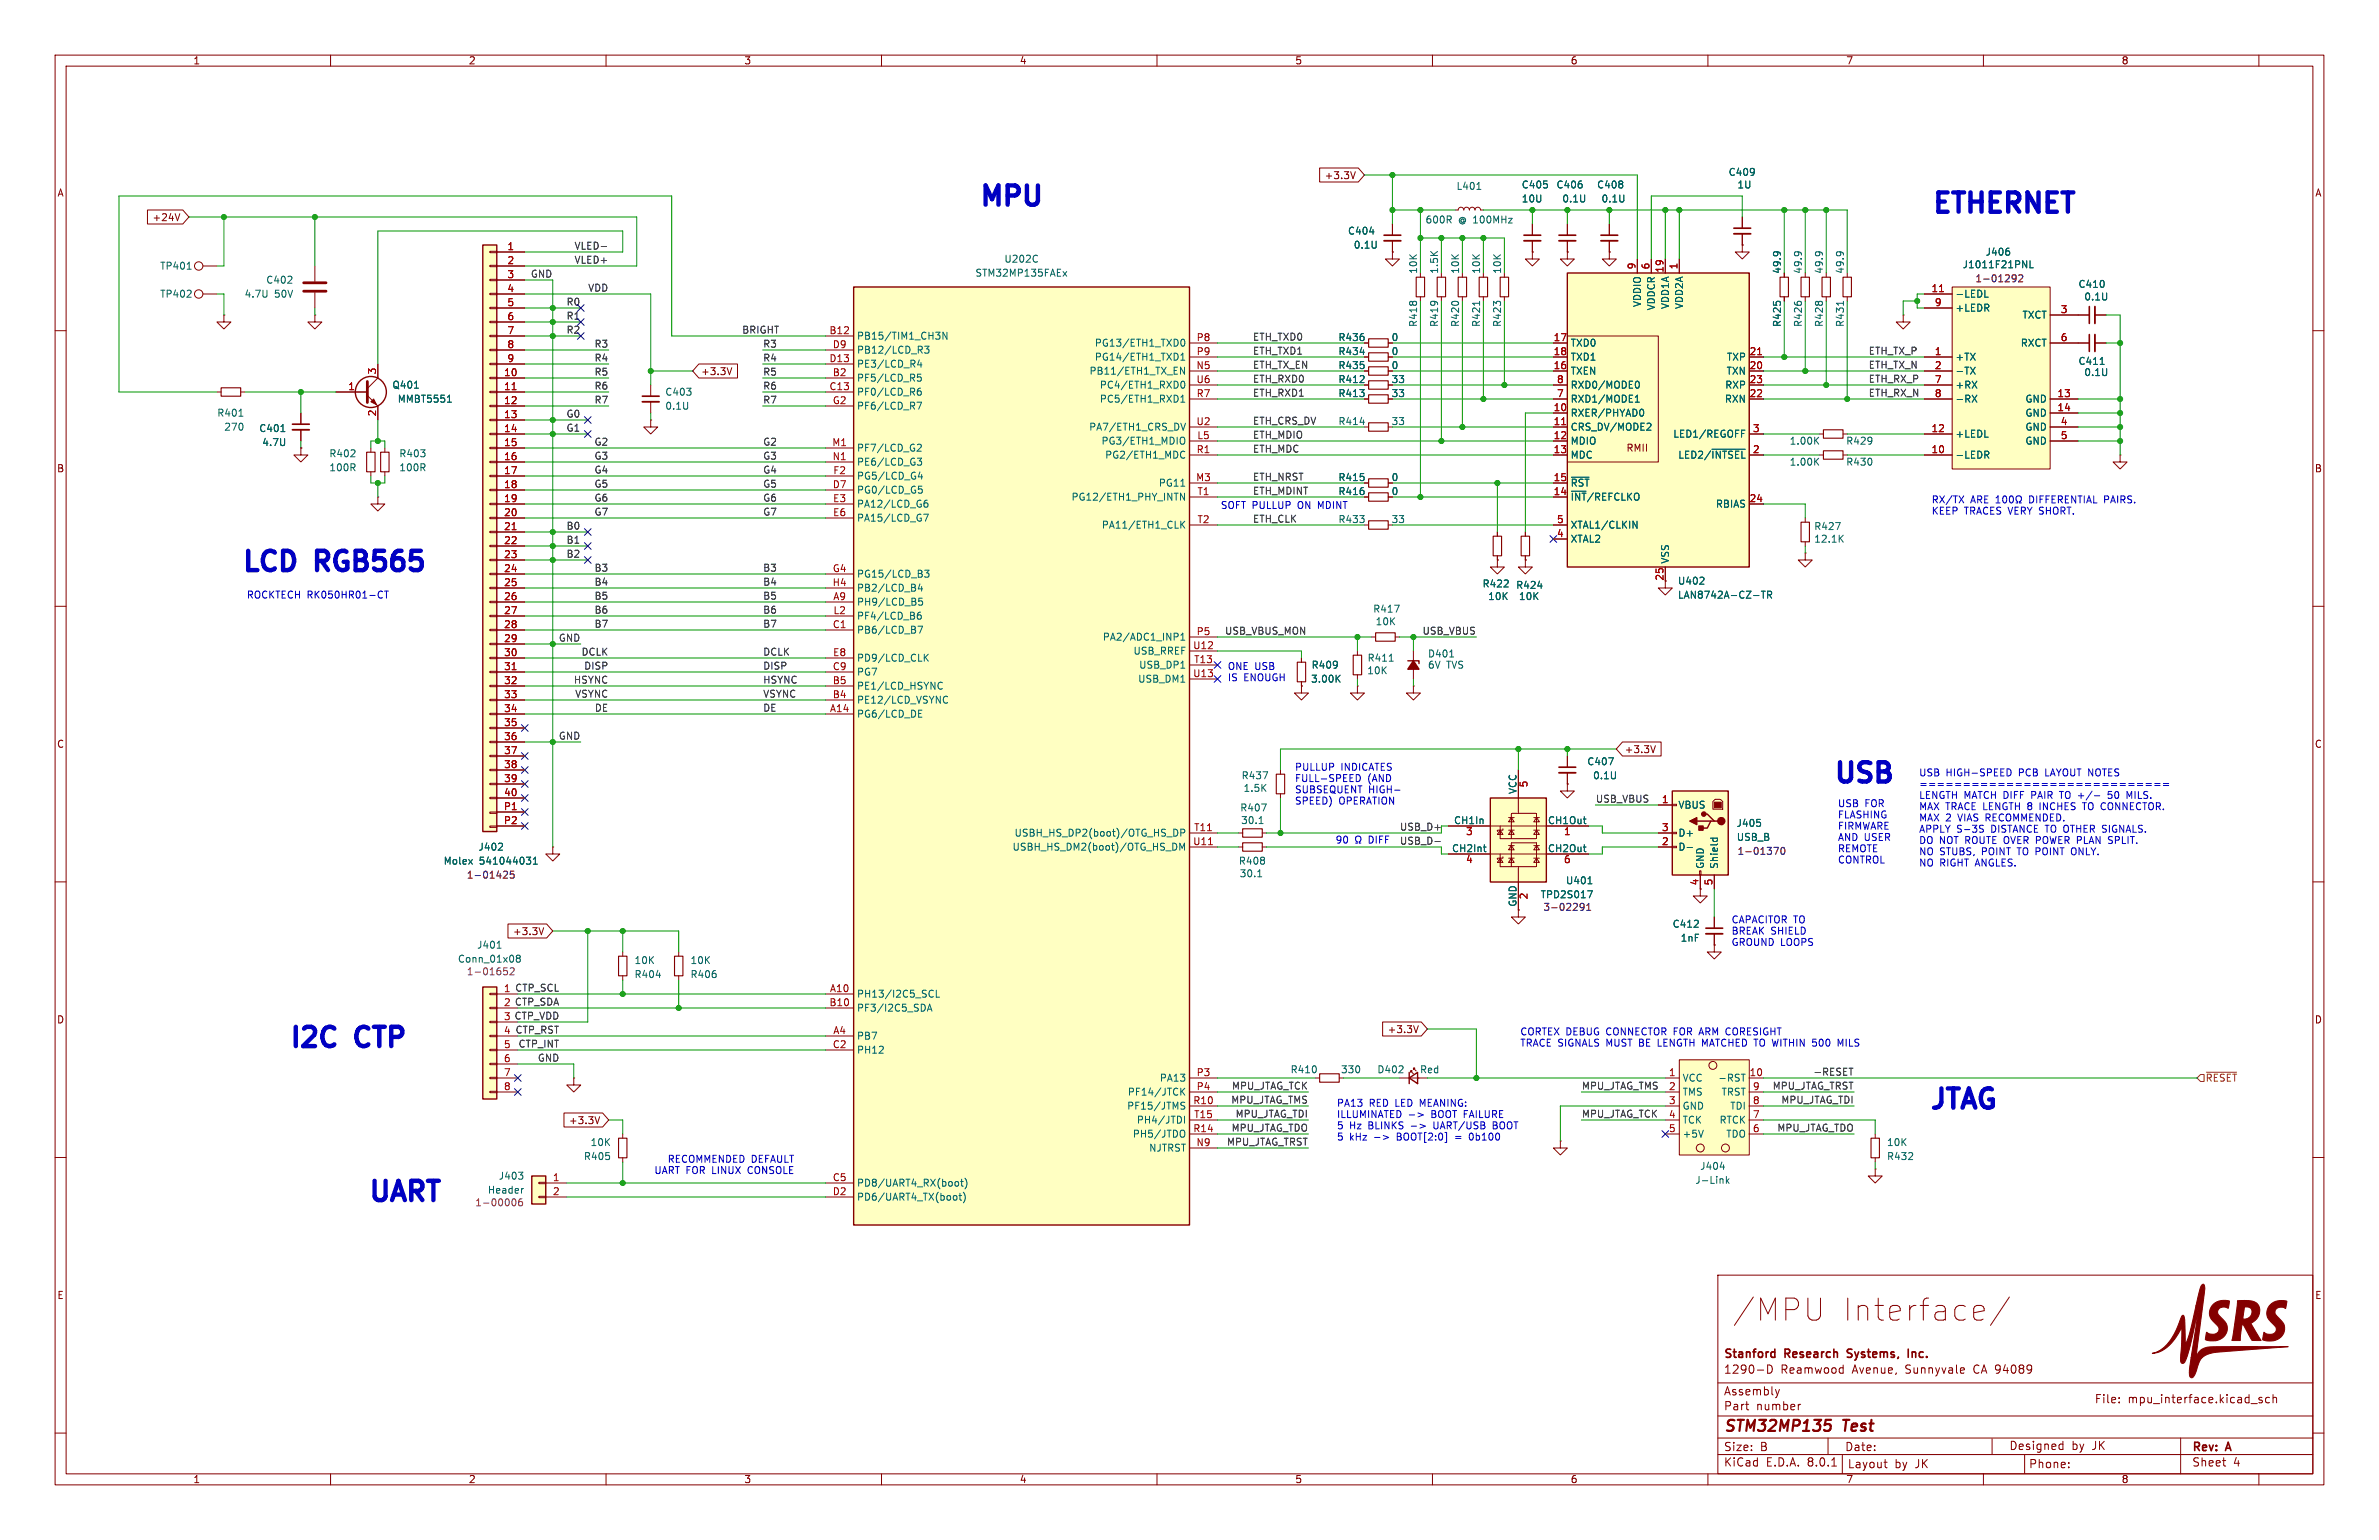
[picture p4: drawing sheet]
<svg xmlns="http://www.w3.org/2000/svg" width="432mm" height="279mm" viewBox="0 0 432 279" stroke-linecap="round" stroke-linejoin="round" font-family="sans-serif">
<defs><g id="words">
<g font-size="5.6" fill="#840000">
<text x="314.3" y="239.9">/MPU</text>
<text x="334" y="239.9">Interface/</text>
</g>
<g font-size="4.9" fill="#0000c2">
<text x="177.2" y="38.5">MPU</text>
<text x="349.8" y="39.8">ETHERNET</text>
<text x="43.7" y="104.8">LCD</text>
<text x="57.9" y="104.8">RGB565</text>
<text x="332" y="143.2">USB</text>
<text x="52.3" y="191.2">I2C</text>
<text x="65.2" y="191.2">CTP</text>
<text x="350" y="202.3">JTAG</text>
<text x="66" y="219.1">UART</text>
</g>
<g font-size="2.8" fill="#840000">
<text x="312.8" y="260.3">STM32MP135</text>
<text x="334.6" y="260.3">Test</text>
</g>
<g font-size="2.1" fill="#840000">
<text x="312.8" y="246.8">Stanford</text>
<text x="312.8" y="249.4">1290-D</text>
<text x="323.2" y="249.4">Reamwood</text>
<text x="324" y="246.8">Research</text>
<text x="336" y="246.8">Systems,</text>
<text x="336.3" y="249.4">Avenue,</text>
<text x="346" y="249.4">Sunnyvale</text>
<text x="347.6" y="246.8">Inc.</text>
<text x="358.5" y="249.4">CA 94089</text>
<text x="312.8" y="256.1">Part</text>
<text x="312.8" y="253.4">Assembly</text>
<text x="318.7" y="256.1">number</text>
<text x="380.1" y="254.8">File:</text>
<text x="386.2" y="254.8">mpu_interface.kicad_sch</text>
<text x="312.8" y="263.5">Size:</text>
<text x="319.5" y="263.5">B</text>
<text x="334.8" y="263.5">Date:</text>
<text x="364.6" y="263.3">Designed</text>
<text x="376" y="263.3">by</text>
<text x="379.8" y="263.3">JK</text>
<text x="397.8" y="263.7">Rev:</text>
<text x="404.2" y="263.7">A</text>
<text x="312.8" y="266.3">KiCad</text>
<text x="320.5" y="266.3">E.D.A.</text>
<text x="328.1" y="266.3">8.0.1</text>
<text x="335.3" y="266.6">Layout</text>
<text x="343.9" y="266.6">by</text>
<text x="347.7" y="266.6">JK</text>
<text x="368.2" y="266.6">Phone:</text>
<text x="397.8" y="266.3">Sheet</text>
<text x="405.3" y="266.3">4</text>
</g>
<g font-size="1.8" fill="#840000">
<text x="35" y="11.9">1</text>
<text x="85" y="11.9">2</text>
<text x="135" y="11.9">3</text>
<text x="185" y="11.9">4</text>
<text x="235" y="11.9">5</text>
<text x="285" y="11.9">6</text>
<text x="335" y="11.9">7</text>
<text x="385" y="11.9">8</text>
<text x="10.3" y="35.9">A</text>
<text x="240.3" y="32.7">+3.3V</text>
<text x="420.1" y="35.9">A</text>
<text x="27.6" y="40.3">+24V</text>
<text x="323.4" y="49.8" transform="rotate(-90 323.4 49.8)">49.9</text>
<text x="252.5" y="64.6">0</text>
<text x="252.5" y="62.1">0</text>
<text x="127.2" y="68.3">+3.3V</text>
<text x="252.5" y="67.2">0</text>
<text x="252.5" y="69.7">33</text>
<text x="252.5" y="72.2">33</text>
<text x="295.1" y="82.2">RMII</text>
<text x="10.3" y="85.9">B</text>
<text x="252.5" y="87.5">0</text>
<text x="420.1" y="85.9">B</text>
<text x="252.5" y="90">0</text>
<text x="302" y="105.5" transform="rotate(-90 302 105.5)">25</text>
<text x="10.3" y="135.9">C</text>
<text x="294.8" y="136.8">+3.3V</text>
<text x="420.1" y="135.9">C</text>
<text x="308.4" y="160.7" transform="rotate(-90 308.4 160.7)">4</text>
<text x="93" y="169.9">+3.3V</text>
<text x="10.3" y="185.9">D</text>
<text x="420.1" y="185.9">D</text>
<text x="251.8" y="187.6">+3.3V</text>
<text x="103.2" y="204.2">+3.3V</text>
<text x="10.3" y="235.9">E</text>
<text x="420.1" y="235.9">E</text>
<text x="35" y="269.3">1</text>
<text x="85" y="269.3">2</text>
<text x="135" y="269.3">3</text>
<text x="185" y="269.3">4</text>
<text x="235" y="269.3">5</text>
<text x="285" y="269.3">6</text>
<text x="335" y="269.3">7</text>
<text x="385" y="269.3">8</text>
</g>
<g font-size="1.8" fill="#006464">
<text x="264.3" y="34.6">L401</text>
<text x="276.1" y="34.4">C405</text>
<text x="282.4" y="34.4">C406</text>
<text x="289.8" y="34.4">C408</text>
<text x="313.7" y="32.1">C409</text>
<text x="315.3" y="34.4">1U</text>
<text x="258.6" y="40.7">600R</text>
<text x="264.7" y="40.7">@ 100MHz</text>
<text x="276.1" y="36.9">10U</text>
<text x="283.5" y="36.9">0.1U</text>
<text x="290.6" y="36.9">0.1U</text>
<text x="182.2" y="47.9">U202C</text>
<text x="244.6" y="42.8">C404</text>
<text x="245.6" y="45.3">0.1U</text>
<text x="360.3" y="46.6">J406</text>
<text x="29" y="49.1">TP401</text>
<text x="48.2" y="51.7">C402</text>
<text x="176.9" y="50.4">STM32MP135FAEx</text>
<text x="257.4" y="49.8" transform="rotate(-90 257.4 49.8)">10K</text>
<text x="261.2" y="49.8" transform="rotate(-90 261.2 49.8)">1.5K</text>
<text x="265" y="49.8" transform="rotate(-90 265 49.8)">10K</text>
<text x="268.8" y="49.8" transform="rotate(-90 268.8 49.8)">10K</text>
<text x="272.6" y="49.8" transform="rotate(-90 272.6 49.8)">10K</text>
<text x="327.3" y="49.8" transform="rotate(-90 327.3 49.8)">49.9</text>
<text x="331.1" y="49.8" transform="rotate(-90 331.1 49.8)">49.9</text>
<text x="334.9" y="49.8" transform="rotate(-90 334.9 49.8)">49.9</text>
<text x="356.1" y="48.9">J1011F21PNL</text>
<text x="377.2" y="52.4">C410</text>
<text x="29" y="54.2">TP402</text>
<text x="44.3" y="54.2">4.7U</text>
<text x="49.8" y="54.2">50V</text>
<text x="257.4" y="59.4" transform="rotate(-90 257.4 59.4)">R418</text>
<text x="261.2" y="59.4" transform="rotate(-90 261.2 59.4)">R419</text>
<text x="265" y="59.4" transform="rotate(-90 265 59.4)">R420</text>
<text x="268.8" y="59.4" transform="rotate(-90 268.8 59.4)">R421</text>
<text x="272.6" y="59.4" transform="rotate(-90 272.6 59.4)">R423</text>
<text x="298" y="55.8" transform="rotate(-90 298 55.8)">VDDIO</text>
<text x="300.6" y="56.4" transform="rotate(-90 300.6 56.4)">VDDCR</text>
<text x="303.1" y="56.2" transform="rotate(-90 303.1 56.2)">VDD1A</text>
<text x="305.7" y="56.2" transform="rotate(-90 305.7 56.2)">VDD2A</text>
<text x="323.4" y="59.4" transform="rotate(-90 323.4 59.4)">R425</text>
<text x="327.3" y="59.4" transform="rotate(-90 327.3 59.4)">R426</text>
<text x="331.1" y="59.4" transform="rotate(-90 331.1 59.4)">R428</text>
<text x="334.9" y="59.4" transform="rotate(-90 334.9 59.4)">R431</text>
<text x="354.8" y="54.2">-LEDL</text>
<text x="354.8" y="56.7">+LEDR</text>
<text x="367" y="58">TXCT</text>
<text x="378.2" y="54.7">0.1U</text>
<text x="155.4" y="61.8">PB15/TIM1_CH3N</text>
<text x="155.4" y="64.4">PB12/LCD_R3</text>
<text x="198.6" y="63.1">PG13/ETH1_TXD0</text>
<text x="198.6" y="65.6">PG14/ETH1_TXD1</text>
<text x="242.8" y="64.6">R434</text>
<text x="242.8" y="62.1">R436</text>
<text x="285" y="63.1">TXD0</text>
<text x="285" y="65.6">TXD1</text>
<text x="313.3" y="65.6">TXP</text>
<text x="354.8" y="65.6">+TX</text>
<text x="366.7" y="63.1">RXCT</text>
<text x="71.1" y="70.7">Q401</text>
<text x="120.7" y="72">C403</text>
<text x="155.4" y="69.4">PF5/LCD_R5</text>
<text x="155.4" y="72">PF0/LCD_R6</text>
<text x="155.4" y="66.9">PE3/LCD_R4</text>
<text x="197.7" y="68.2">PB11/ETH1_TX_EN</text>
<text x="199.5" y="70.7">PC4/ETH1_RXD0</text>
<text x="242.8" y="69.7">R412</text>
<text x="242.8" y="67.2">R435</text>
<text x="285" y="68.2">TXEN</text>
<text x="285" y="70.7">RXD0/MODE0</text>
<text x="313" y="70.7">RXP</text>
<text x="313.3" y="68.2">TXN</text>
<text x="354.8" y="68.2">-TX</text>
<text x="354.8" y="70.7">+RX</text>
<text x="377.2" y="66.4">C411</text>
<text x="378.2" y="68.4">0.1U</text>
<text x="39.3" y="75.8">R401</text>
<text x="72.3" y="73.3">MMBT5551</text>
<text x="120.7" y="74.5">0.1U</text>
<text x="155.4" y="74.5">PF6/LCD_R7</text>
<text x="199.5" y="73.3">PC5/ETH1_RXD1</text>
<text x="242.8" y="72.2">R413</text>
<text x="242.8" y="77.3">R414</text>
<text x="252.5" y="77.3">33</text>
<text x="285" y="75.8">RXER/PHYAD0</text>
<text x="285" y="73.3">RXD1/MODE1</text>
<text x="313" y="73.3">RXN</text>
<text x="354.8" y="73.3">-RX</text>
<text x="367.5" y="73.3">GND</text>
<text x="367.5" y="75.8">GND</text>
<text x="40.6" y="78.3">270</text>
<text x="47" y="78.6">C401</text>
<text x="47.5" y="81.1">4.7U</text>
<text x="59.7" y="83.2">R402</text>
<text x="72.4" y="83.2">R403</text>
<text x="155.4" y="82.1">PF7/LCD_G2</text>
<text x="197.6" y="78.3">PA7/ETH1_CRS_DV</text>
<text x="199.8" y="80.9">PG3/ETH1_MDIO</text>
<text x="200.5" y="83.4">PG2/ETH1_MDC</text>
<text x="285" y="78.3">CRS_DV/MODE2</text>
<text x="285" y="80.9">MDIO</text>
<text x="285" y="83.4">MDC</text>
<text x="303.6" y="79.6">LED1/REGOFF</text>
<text x="304.5" y="83.4">LED2/~{INTSEL}</text>
<text x="324.7" y="80.9">1.00K</text>
<text x="335" y="80.9">R429</text>
<text x="354.8" y="83.4">-LEDR</text>
<text x="354.8" y="79.6">+LEDL</text>
<text x="367.5" y="78.3">GND</text>
<text x="367.5" y="80.9">GND</text>
<text x="59.7" y="85.7">100R</text>
<text x="72.4" y="85.7">100R</text>
<text x="155.4" y="89.8">PG0/LCD_G5</text>
<text x="155.4" y="87.2">PG5/LCD_G4</text>
<text x="155.4" y="84.7">PE6/LCD_G3</text>
<text x="210.2" y="88.5">PG11</text>
<text x="242.8" y="87.5">R415</text>
<text x="285" y="88.5">~{RST}</text>
<text x="324.7" y="84.7">1.00K</text>
<text x="335" y="84.7">R430</text>
<text x="155.4" y="92.3">PA12/LCD_G6</text>
<text x="155.4" y="94.8">PA15/LCD_G7</text>
<text x="194.4" y="91">PG12/ETH1_PHY_INTN</text>
<text x="242.8" y="90">R416</text>
<text x="242.8" y="95.1">R433</text>
<text x="252.5" y="95.1">33</text>
<text x="285" y="91">~{INT}/REFCLKO</text>
<text x="311.3" y="92.3">RBIAS</text>
<text x="199.9" y="96.1">PA11/ETH1_CLK</text>
<text x="285" y="98.7">XTAL2</text>
<text x="285" y="96.1">XTAL1/CLKIN</text>
<text x="329.2" y="96.4">R427</text>
<text x="329.2" y="98.7">12.1K</text>
<text x="155.4" y="105">PG15/LCD_B3</text>
<text x="155.4" y="107.5">PB2/LCD_B4</text>
<text x="269" y="106.8">R422</text>
<text x="275.1" y="107">R424</text>
<text x="303.1" y="102.4" transform="rotate(-90 303.1 102.4)">VSS</text>
<text x="304.5" y="106.3">U402</text>
<text x="155.4" y="110.1">PH9/LCD_B5</text>
<text x="155.4" y="112.6">PF4/LCD_B6</text>
<text x="249.1" y="111.4">R417</text>
<text x="249.6" y="113.6">10K</text>
<text x="270" y="109.1">10K</text>
<text x="275.6" y="109.1">10K</text>
<text x="304.5" y="108.8">LAN8742A-CZ-TR</text>
<text x="155.4" y="115.2">PB6/LCD_B7</text>
<text x="200.1" y="116.4">PA2/ADC1_INP1</text>
<text x="205.6" y="119">USB_RREF</text>
<text x="259.1" y="119.5">D401</text>
<text x="155.4" y="125.3">PE1/LCD_HSYNC</text>
<text x="155.4" y="122.8">PG7</text>
<text x="155.4" y="120.2">PD9/LCD_CLK</text>
<text x="206.5" y="124.1">USB_DM1</text>
<text x="206.7" y="121.5">USB_DP1</text>
<text x="237.9" y="124.1">3.00K</text>
<text x="238" y="121.5">R409</text>
<text x="248.1" y="122.5">10K</text>
<text x="248.1" y="120.2">R411</text>
<text x="259.1" y="121.5">6V</text>
<text x="262.6" y="121.5">TVS</text>
<text x="155.4" y="130.4">PG6/LCD_DE</text>
<text x="155.4" y="127.9">PE12/LCD_VSYNC</text>
<text x="225.3" y="141.6">R437</text>
<text x="225.6" y="143.9">1.5K</text>
<text x="288" y="139">C407</text>
<text x="289.1" y="141.6">0.1U</text>
<text x="225" y="147.4">R407</text>
<text x="225.2" y="149.7">30.1</text>
<text x="263.8" y="149.6">CH1In</text>
<text x="275.3" y="144.2" transform="rotate(-90 275.3 144.2)">VCC</text>
<text x="280.9" y="149.6">CH1Out</text>
<text x="304.5" y="146.9">VBUS</text>
<text x="86.8" y="154.5">J402</text>
<text x="183.7" y="154.5">USBH_HS_DM2(boot)/OTG_HS_DM</text>
<text x="184" y="152">USBH_HS_DP2(boot)/OTG_HS_DP</text>
<text x="263.5" y="154.7">CH2Int</text>
<text x="280.9" y="154.7">CH2Out</text>
<text x="304.5" y="154.5">D-</text>
<text x="304.5" y="152">D+</text>
<text x="315.1" y="150.2">J405</text>
<text x="315.1" y="152.8">USB_B</text>
<text x="80.4" y="157.1">Molex</text>
<text x="87" y="157.1">541044031</text>
<text x="224.8" y="157.1">R408</text>
<text x="224.9" y="159.4">30.1</text>
<text x="284.1" y="160.6">U401</text>
<text x="309.5" y="157.7" transform="rotate(-90 309.5 157.7)">GND</text>
<text x="312" y="157.7" transform="rotate(-90 312 157.7)">Shield</text>
<text x="275.3" y="164.6" transform="rotate(-90 275.3 164.6)">GND</text>
<text x="279.5" y="163.2">TPD2S017</text>
<text x="86.5" y="172.3">J401</text>
<text x="303.5" y="168.5">C412</text>
<text x="304.9" y="171">1nF</text>
<text x="115.1" y="177.6">R404</text>
<text x="115.1" y="175.1">10K</text>
<text x="125.2" y="177.6">R406</text>
<text x="125.2" y="175.1">10K</text>
<text x="155.4" y="181.2">PH13/I2C5_SCL</text>
<text x="155.4" y="183.7">PF3/I2C5_SDA</text>
<text x="155.4" y="188.8">PB7</text>
<text x="155.4" y="191.4">PH12</text>
<text x="210.4" y="196.4">PA13</text>
<text x="234.2" y="194.9">R410</text>
<text x="243.3" y="194.9">330</text>
<text x="249.9" y="194.9">D402</text>
<text x="257.6" y="194.9">Red</text>
<text x="305.3" y="196.4">VCC</text>
<text x="311.8" y="196.4">-RST</text>
<text x="204.5" y="201.5">PF15/JTMS</text>
<text x="204.6" y="199">PF14/JTCK</text>
<text x="305.3" y="199">TMS</text>
<text x="305.3" y="201.5">GND</text>
<text x="312.4" y="199">TRST</text>
<text x="313.9" y="201.5">TDI</text>
<text x="107.1" y="208.1">10K</text>
<text x="205.5" y="206.6">PH5/JTDO</text>
<text x="206.2" y="204.1">PH4/JTDI</text>
<text x="208.5" y="209.1">NJTRST</text>
<text x="305.3" y="204.1">TCK</text>
<text x="305.3" y="206.6">+5V</text>
<text x="312" y="204.1">RTCK</text>
<text x="313.2" y="206.6">TDO</text>
<text x="342.4" y="208.1">10K</text>
<text x="90.4" y="214.2">J403</text>
<text x="105.9" y="210.7">R405</text>
<text x="155.4" y="215.5">PD8/UART4_RX(boot)</text>
<text x="307.6" y="215">J-Link</text>
<text x="308.5" y="212.4">J404</text>
<text x="342.4" y="210.7">R432</text>
<text x="88.4" y="216.8">Header</text>
<text x="155.4" y="218">PD6/UART4_TX(boot)</text>
</g>
<g font-size="1.8" fill="#a90000">
<text x="92" y="45.5">1</text>
<text x="92" y="48">2</text>
<text x="92" y="50.5">3</text>
<text x="92" y="53.1">4</text>
<text x="296.9" y="49" transform="rotate(-90 296.9 49)">9</text>
<text x="299.5" y="49" transform="rotate(-90 299.5 49)">6</text>
<text x="302" y="49.6" transform="rotate(-90 302 49.6)">19</text>
<text x="304.5" y="49" transform="rotate(-90 304.5 49)">1</text>
<text x="350.5" y="53.1">11</text>
<text x="92" y="55.6">5</text>
<text x="92" y="58.2">6</text>
<text x="351.1" y="55.6">9</text>
<text x="373.9" y="56.9">3</text>
<text x="92" y="60.7">7</text>
<text x="92" y="63.2">8</text>
<text x="92" y="65.8">9</text>
<text x="150.5" y="60.7">B12</text>
<text x="150.5" y="65.8">D13</text>
<text x="151.1" y="63.2">D9</text>
<text x="217.1" y="62">P8</text>
<text x="217.1" y="64.5">P9</text>
<text x="281.9" y="62">17</text>
<text x="281.9" y="64.5">18</text>
<text x="317.5" y="64.5">21</text>
<text x="351.1" y="64.5">1</text>
<text x="373.9" y="62">6</text>
<text x="63.1" y="70.9">1</text>
<text x="68.3" y="68" transform="rotate(-90 68.3 68)">3</text>
<text x="91.4" y="68.3">10</text>
<text x="91.4" y="70.9">11</text>
<text x="150.5" y="70.9">C13</text>
<text x="151.1" y="68.3">B2</text>
<text x="217.1" y="67.1">N5</text>
<text x="217.1" y="69.6">U6</text>
<text x="281.9" y="67.1">16</text>
<text x="282.5" y="69.6">8</text>
<text x="317.5" y="67.1">20</text>
<text x="317.5" y="69.6">23</text>
<text x="351.1" y="67.1">2</text>
<text x="351.1" y="69.6">7</text>
<text x="68.3" y="75.6" transform="rotate(-90 68.3 75.6)">2</text>
<text x="91.4" y="73.4">12</text>
<text x="91.4" y="75.9">13</text>
<text x="151.1" y="73.4">G2</text>
<text x="217.1" y="77.2">U2</text>
<text x="217.1" y="72.1">R7</text>
<text x="281.9" y="74.7">10</text>
<text x="281.9" y="77.2">11</text>
<text x="282.5" y="72.1">7</text>
<text x="317.5" y="72.1">22</text>
<text x="351.1" y="72.1">8</text>
<text x="373.3" y="72.1">13</text>
<text x="373.3" y="74.7">14</text>
<text x="373.9" y="77.2">4</text>
<text x="91.4" y="78.5">14</text>
<text x="91.4" y="81">15</text>
<text x="91.4" y="83.6">16</text>
<text x="151" y="81">M1</text>
<text x="151" y="83.6">N1</text>
<text x="217.1" y="82.3">R1</text>
<text x="217.2" y="79.8">L5</text>
<text x="281.9" y="79.8">12</text>
<text x="281.9" y="82.3">13</text>
<text x="318.1" y="82.3">2</text>
<text x="318.1" y="78.5">3</text>
<text x="350.5" y="82.3">10</text>
<text x="350.5" y="78.5">12</text>
<text x="373.9" y="79.8">5</text>
<text x="91.4" y="86.1">17</text>
<text x="91.4" y="88.6">18</text>
<text x="151.1" y="88.6">D7</text>
<text x="151.1" y="86.1">F2</text>
<text x="217" y="87.4">M3</text>
<text x="217.2" y="89.9">T1</text>
<text x="281.9" y="89.9">14</text>
<text x="281.9" y="87.4">15</text>
<text x="91.4" y="91.2">19</text>
<text x="91.4" y="93.7">20</text>
<text x="151.1" y="91.2">E3</text>
<text x="151.1" y="93.7">E6</text>
<text x="217.2" y="95">T2</text>
<text x="282.5" y="95">5</text>
<text x="317.5" y="91.2">24</text>
<text x="91.4" y="96.3">21</text>
<text x="91.4" y="98.8">22</text>
<text x="91.4" y="101.3">23</text>
<text x="282.5" y="97.5">4</text>
<text x="91.4" y="103.9">24</text>
<text x="91.4" y="106.4">25</text>
<text x="151" y="106.4">H4</text>
<text x="151.1" y="103.9">G4</text>
<text x="91.4" y="109">26</text>
<text x="91.4" y="111.5">27</text>
<text x="151.1" y="109">A9</text>
<text x="151.2" y="111.5">L2</text>
<text x="91.4" y="114">28</text>
<text x="91.4" y="116.6">29</text>
<text x="91.4" y="119.1">30</text>
<text x="151.1" y="114">C1</text>
<text x="151.1" y="119.1">E8</text>
<text x="216.5" y="117.9">U12</text>
<text x="217.1" y="115.3">P5</text>
<text x="91.4" y="121.7">31</text>
<text x="91.4" y="124.2">32</text>
<text x="151.1" y="124.2">B5</text>
<text x="151.1" y="121.7">C9</text>
<text x="216.5" y="122.9">U13</text>
<text x="216.6" y="120.4">T13</text>
<text x="91.4" y="126.7">33</text>
<text x="91.4" y="129.3">34</text>
<text x="91.4" y="131.8">35</text>
<text x="150.5" y="129.3">A14</text>
<text x="151.1" y="126.7">B4</text>
<text x="91.4" y="134.4">36</text>
<text x="91.4" y="136.9">37</text>
<text x="91.4" y="139.4">38</text>
<text x="91.4" y="142">39</text>
<text x="277.6" y="142.9" transform="rotate(-90 277.6 142.9)">5</text>
<text x="91.4" y="147.1">P1</text>
<text x="91.4" y="149.6">P2</text>
<text x="91.4" y="144.5">40</text>
<text x="301.6" y="145.8">1</text>
<text x="216.5" y="153.4">U11</text>
<text x="216.6" y="150.9">T11</text>
<text x="266" y="151.8">3</text>
<text x="283.8" y="151.8">1</text>
<text x="301.6" y="153.4">2</text>
<text x="301.6" y="150.9">3</text>
<text x="266" y="156.9">4</text>
<text x="283.8" y="156.9">6</text>
<text x="310.9" y="160.7" transform="rotate(-90 310.9 160.7)">5</text>
<text x="277.6" y="163.3" transform="rotate(-90 277.6 163.3)">2</text>
<text x="150.5" y="182.6">B10</text>
<text x="150.5" y="180.1">A10</text>
<text x="91.4" y="190.2">5</text>
<text x="151.1" y="190.2">C2</text>
<text x="151.1" y="187.7">A4</text>
<text x="91.4" y="192.8">6</text>
<text x="91.4" y="195.3">7</text>
<text x="91.4" y="197.9">8</text>
<text x="217.1" y="195.3">P3</text>
<text x="217.1" y="197.9">P4</text>
<text x="302.8" y="195.3">1</text>
<text x="302.8" y="197.9">2</text>
<text x="317.5" y="195.3">10</text>
<text x="318.1" y="197.9">9</text>
<text x="216.5" y="200.4">R10</text>
<text x="216.6" y="202.9">T15</text>
<text x="302.8" y="200.4">3</text>
<text x="302.8" y="202.9">4</text>
<text x="318.1" y="202.9">7</text>
<text x="318.1" y="200.4">8</text>
<text x="216.5" y="205.5">R14</text>
<text x="217.1" y="208">N9</text>
<text x="302.8" y="205.5">5</text>
<text x="318.1" y="205.5">6</text>
<text x="100.3" y="214.4">1</text>
<text x="151.1" y="214.4">C5</text>
<text x="100.3" y="216.9">2</text>
<text x="151.1" y="216.9">D2</text>
</g>
<g font-size="1.8" fill="#0f0f0f">
<text x="104.2" y="47.9">VLED+</text>
<text x="104.2" y="45.4">VLED-</text>
<text x="96.3" y="50.5">GND</text>
<text x="106.7" y="53">VDD</text>
<text x="102.7" y="58.1">R1</text>
<text x="102.7" y="55.5">R0</text>
<text x="102.7" y="60.6">R2</text>
<text x="107.8" y="65.7">R4</text>
<text x="107.8" y="63.2">R3</text>
<text x="134.6" y="60.6">BRIGHT</text>
<text x="138.4" y="63.2">R3</text>
<text x="138.4" y="65.7">R4</text>
<text x="227.3" y="64.4">ETH_TXD1</text>
<text x="227.3" y="61.9">ETH_TXD0</text>
<text x="339.1" y="64.4">ETH_TX_P</text>
<text x="107.8" y="70.8">R6</text>
<text x="107.8" y="68.2">R5</text>
<text x="138.4" y="68.2">R5</text>
<text x="138.4" y="70.8">R6</text>
<text x="227.3" y="67">ETH_TX_EN</text>
<text x="227.3" y="69.5">ETH_RXD0</text>
<text x="339.1" y="67">ETH_TX_N</text>
<text x="339.1" y="69.5">ETH_RX_P</text>
<text x="102.7" y="75.9">G0</text>
<text x="107.8" y="73.3">R7</text>
<text x="138.4" y="73.3">R7</text>
<text x="227.3" y="72">ETH_RXD1</text>
<text x="227.3" y="77.1">ETH_CRS_DV</text>
<text x="339.1" y="72">ETH_RX_N</text>
<text x="102.7" y="78.4">G1</text>
<text x="107.8" y="83.5">G3</text>
<text x="107.8" y="80.9">G2</text>
<text x="138.4" y="80.9">G2</text>
<text x="138.4" y="83.5">G3</text>
<text x="227.3" y="79.7">ETH_MDIO</text>
<text x="227.3" y="82.2">ETH_MDC</text>
<text x="107.8" y="88.6">G5</text>
<text x="107.8" y="86">G4</text>
<text x="138.4" y="86">G4</text>
<text x="138.4" y="88.6">G5</text>
<text x="227.3" y="87.3">ETH_NRST</text>
<text x="227.3" y="89.8">ETH_MDINT</text>
<text x="107.8" y="93.6">G7</text>
<text x="107.8" y="91.1">G6</text>
<text x="138.4" y="91.1">G6</text>
<text x="138.4" y="93.6">G7</text>
<text x="227.3" y="94.9">ETH_CLK</text>
<text x="102.7" y="96.2">B0</text>
<text x="102.7" y="98.7">B1</text>
<text x="102.7" y="101.3">B2</text>
<text x="107.8" y="106.3">B4</text>
<text x="107.8" y="103.8">B3</text>
<text x="138.4" y="106.3">B4</text>
<text x="138.4" y="103.8">B3</text>
<text x="107.8" y="111.4">B6</text>
<text x="107.8" y="114">B7</text>
<text x="107.8" y="108.9">B5</text>
<text x="138.4" y="108.9">B5</text>
<text x="138.4" y="111.4">B6</text>
<text x="138.4" y="114">B7</text>
<text x="101.3" y="116.5">GND</text>
<text x="105.4" y="119">DCLK</text>
<text x="138.4" y="119">DCLK</text>
<text x="222.2" y="115.2">USB_VBUS_MON</text>
<text x="258.1" y="115.2">USB_VBUS</text>
<text x="104.1" y="124.1">HSYNC</text>
<text x="105.9" y="121.6">DISP</text>
<text x="138.4" y="121.6">DISP</text>
<text x="138.4" y="124.1">HSYNC</text>
<text x="104.3" y="126.7">VSYNC</text>
<text x="107.9" y="129.2">DE</text>
<text x="138.4" y="129.2">DE</text>
<text x="138.4" y="126.7">VSYNC</text>
<text x="101.3" y="134.3">GND</text>
<text x="289.6" y="145.7">USB_VBUS</text>
<text x="254" y="150.8">USB_D+</text>
<text x="254" y="153.3">USB_D-</text>
<text x="91.4" y="180.1">1 CTP_SCL</text>
<text x="91.4" y="182.6">2 CTP_SDA</text>
<text x="91.4" y="185.2">3 CTP_VDD</text>
<text x="91.4" y="187.7">4 CTP_RST</text>
<text x="94" y="190.2">CTP_INT</text>
<text x="97.5" y="192.7">GND</text>
<text x="223.5" y="197.8">MPU_JTAG_TCK</text>
<text x="287" y="197.8">MPU_JTAG_TMS</text>
<text x="321.7" y="197.8">MPU_JTAG_TRST</text>
<text x="329" y="195.2">-RESET</text>
<text x="223.4" y="200.3">MPU_JTAG_TMS</text>
<text x="224.2" y="202.9">MPU_JTAG_TDI</text>
<text x="287" y="202.9">MPU_JTAG_TCK</text>
<text x="323.2" y="200.3">MPU_JTAG_TDI</text>
<text x="222.6" y="207.9">MPU_JTAG_TRST</text>
<text x="223.4" y="205.4">MPU_JTAG_TDO</text>
<text x="322.5" y="205.4">MPU_JTAG_TDO</text>
</g>
<g font-size="1.8" fill="#840084">
<text x="358.4" y="51.4">1-01292</text>
<text x="315.3" y="155.3">1-01370</text>
<text x="84.6" y="159.6">1-01425</text>
<text x="280" y="165.5">3-02291</text>
<text x="83" y="174.9">Conn_01x08</text>
<text x="84.6" y="177.1">1-01652</text>
<text x="86.2" y="219">1-00006</text>
</g>
<g font-size="1.8" fill="#0000c2">
<text x="221.5" y="92.7">SOFT PULLUP</text>
<text x="235.7" y="92.7">ON MDINT</text>
<text x="350.5" y="91.6">RX/TX</text>
<text x="350.5" y="93.7">KEEP</text>
<text x="356.5" y="93.7">TRACES VERY SHORT.</text>
<text x="368.6" y="91.6">DIFFERENTIAL PAIRS.</text>
<text x="44.7" y="108.9">ROCKTECH RK050HR01-CT</text>
<text x="222.8" y="121.9">ONE USB</text>
<text x="222.8" y="123.9">IS</text>
<text x="225.7" y="123.9">ENOUGH</text>
<text x="234.9" y="140.2">PULLUP</text>
<text x="234.9" y="142.2">FULL-SPEED</text>
<text x="243.4" y="140.2">INDICATES</text>
<text x="248.2" y="142.2">(AND</text>
<text x="348.2" y="141.2">USB</text>
<text x="348.2" y="143.2">=============================</text>
<text x="353.2" y="141.2">HIGH-SPEED</text>
<text x="366.5" y="141.2">PCB</text>
<text x="371.5" y="141.2">LAYOUT NOTES</text>
<text x="234.9" y="144.3">SUBSEQUENT</text>
<text x="234.9" y="146.3">SPEED)</text>
<text x="243" y="146.3">OPERATION</text>
<text x="248.4" y="144.3">HIGH-</text>
<text x="333.5" y="146.8">USB</text>
<text x="333.5" y="148.8">FLASHING</text>
<text x="338.5" y="146.8">FOR</text>
<text x="348.2" y="145.3">LENGTH MATCH DIFF</text>
<text x="348.2" y="147.3">MAX TRACE LENGTH 8</text>
<text x="348.2" y="149.4">MAX 2</text>
<text x="355.5" y="149.4">VIAS RECOMMENDED.</text>
<text x="369" y="145.3">PAIR</text>
<text x="370.7" y="147.3">INCHES</text>
<text x="374.4" y="145.3">TO +/-</text>
<text x="378.8" y="147.3">TO CONNECTOR.</text>
<text x="383.5" y="145.3">50</text>
<text x="387.1" y="145.3">MILS.</text>
<text x="242.3" y="153.4">90</text>
<text x="248.5" y="153.4">DIFF</text>
<text x="333.5" y="150.9">FIRMWARE</text>
<text x="333.5" y="152.9">AND USER</text>
<text x="333.5" y="154.9">REMOTE</text>
<text x="348.2" y="151.4">APPLY S-3S</text>
<text x="348.2" y="153.4">DO NOT ROUTE OVER POWER PLAN</text>
<text x="348.2" y="155.5">NO STUBS,</text>
<text x="359.8" y="155.5">POINT</text>
<text x="361.5" y="151.4">DISTANCE TO OTHER SIGNALS.</text>
<text x="366.5" y="155.5">TO POINT</text>
<text x="376.6" y="155.5">ONLY.</text>
<text x="383.6" y="153.4">SPLIT.</text>
<text x="333.5" y="157">CONTROL</text>
<text x="348.2" y="157.5">NO RIGHT ANGLES.</text>
<text x="314.2" y="167.8">CAPACITOR TO</text>
<text x="314.2" y="169.9">BREAK SHIELD</text>
<text x="314.2" y="171.9">GROUND LOOPS</text>
<text x="275.8" y="188.2">CORTEX DEBUG CONNECTOR FOR ARM CORESIGHT</text>
<text x="275.8" y="190.2">TRACE SIGNALS</text>
<text x="291.7" y="190.2">MUST BE LENGTH MATCHED TO WITHIN 500</text>
<text x="335.1" y="190.2">MILS</text>
<text x="242.6" y="201.1">PA13</text>
<text x="242.6" y="203.2">ILLUMINATED</text>
<text x="248.5" y="201.1">RED LED MEANING:</text>
<text x="259.9" y="203.2">BOOT FAILURE</text>
<text x="242.6" y="205.2">5</text>
<text x="242.6" y="207.3">5</text>
<text x="245" y="205.2">Hz</text>
<text x="245" y="207.3">kHz</text>
<text x="248.5" y="205.2">BLINKS</text>
<text x="253.8" y="207.3">BOOT[2:0]</text>
<text x="256.4" y="205.2">-&gt;</text>
<text x="260.7" y="205.2">UART/USB</text>
<text x="264.6" y="207.3">=</text>
<text x="267.4" y="207.3">0b100</text>
<text x="271.6" y="205.2">BOOT</text>
<text x="118.7" y="213.3">UART FOR LINUX</text>
<text x="121.1" y="211.3">RECOMMENDED DEFAULT</text>
<text x="136" y="213.3">CONSOLE</text>
</g>
<text font-size="1.8" fill="#725600" x="400.2" y="196.4">~{RESET}</text>
</g></defs>
<g fill="none" stroke="#840000" stroke-width=".18">
<path d="M10 10h411.8v259.4h-411.8zM12 12h407.8v255.4h-407.8zM60 10v2M110 10v2M160 10v2M210 10v2M260 10v2M310 10v2M360 10v2M410 10v2M264.2 38.1h.5l.1-.4 .4-.1 .3 .1 .2 .4 .1-.4 .4-.1 .4 .1 .1 .4 .1-.4 .4-.1 .4 .1 .1 .4 .2-.4 .3-.1 .4 .1 .1 .4h.5M10 60h2"/>
<path d="M57.1 57.2v1.2h-1.2l1.2 1.3 1.3-1.3h-1.3M57.1 57.2h.1M265.4 49.5v.8M265.4 53.8v.8M278.1 40.6v2.1M278.1 43.7v2M284.5 40.6v2.1M284.5 43.7v2M292.1 40.6v2.1M292.1 43.7v2M419.8 60h2M10 110h2"/>
<path d="M246.4 118.1v.8M248.9 115.6h.8M253.2 115.6h.8M419.8 110h2M246.4 122.4v.8M256.5 124.5v1.2h-1.2l1.2 1.3 1.3-1.3h-1.3M256.5 124.5h.1M10 160h2M419.8 160h2M311.1 171.5v1.2h-1.2l1.2 1.3 1.3-1.3h-1.3M311.1 171.5h.1M238.8 195.6h.7"/>
<path d="M243.1 195.6h.7M10 210h2M419.8 210h2M311.8 231.3h108v36.1h-108zM330.4 235.5v3.2l-.4 .6-.3 .2M358.8 236.8h.8l.3 .2 .2 .4v.4l-1.9 .4M359.9 239.3l-.3 .2h-.8M364.7 235.3l-3.4 5.2M10 260h2M311.8 256.9h108M311.8 250.9h108M316.8 254.8h.6"/>
<path d="M317.3 255.8h.1M320.8 247.6a.76 .76 0 0 1 .9 .8 .76 .76 0 0 1-.9 .7zM322.3 252.1l.3 1M322.6 253.1l-.1 .3M323 252.1l-.4 1M326.8 254.8l-.3 .1M334.1 248.1l.4 .1M334.5 249.1h-.4M334.5 247.6v1.5M356.3 248.1l.2 .4-.7 .1M356.5 249.1h-.2M384.6 254.4v.1"/>
<path d="M384.6 253.6v.1M410.6 253.6l-.4-.1-.2 .2 .1 .2 .5 .2v.3h-.6M411.9 253.6l-.4-.1-.3 .3v.4l.2 .2h.5M412.6 253.7l.2-.2 .3 .1 .1 .9M412.6 253v1.5M419.8 260h2M60 267.4v2M110 267.4v2M160 267.4v2M210 267.4v2M260 267.4v2M310 267.4v2"/>
<path d="M311.8 263.9h108M311.8 260.9h108M331.8 260.9v3M332.5 266h.8M334.4 264v3.3M342 265.3h.5M342.2 266.2l.3 .1M360 267.4v2M361.6 261v2.8M367.5 263.9v3.4M374 262l.4 .1M374.4 261.5v1.5"/>
<path d="M374.4 262.9l-.4 .1M375.5 266.2v.1M375.5 265.4v.1M395.8 260.9v6.5M403.4 265h.6M403.8 266h.2M410 267.4v2"/>
</g>
<path d="M331.4 257.6h.9M331.5 258.4h.5l.2 .2v.6l-.4 .4h-.5" fill="none" stroke="#840000" stroke-width=".4"/>
<path d="M276.6 42.7h3.1M283 42.7h3M290.6 42.7h3M321.7 245.3h.4M322.1 244.8v1.5M322.1 246.2l-.4 .1M335.3 246.2l.2 .1M335.4 244.9v.4M346.4 244.8v1.5" fill="none" stroke="#840000" stroke-width=".3"/>
<g fill="#840000" stroke="#840000" stroke-width=".18">
<path d="M399.6 233.1l.4-.1 .2 .8-1.6 12.4a3.1 3.1 0 0 1 3.3-1.9h13.4l-7.8 .6a31.2 31.2 0 0 0-6.9 .8 3.4 3.4 0 0 0-1.9 2.9l-.1 .2a1.8 1.8 0 0 1-.8 1.2 1.2 1.2 0 0 1-.4-1.5l.3-2.2h.9h-.9l1.4-9.2-1.3 5.9a17.6 17.6 0 0 1-1.4 4.3 .48 .48 0 0 1-.5-.1 .48 .48 0 0 1-.1-.6l.2-3.5v-2.2l-.1 .1a8.2 8.2 0 0 1-4.3 4.4l-1 .1a5.8 5.8 0 0 0 4-3.3l1.2-3a.45 .45 0 0 1 .6-.5l.1 .8 .1 4.4a29.8 29.8 0 0 0 2-7h.5h-.5v-.2a10.8 10.8 0 0 1 1-3.6z"/>
<path d="M412 236.8a3.1 3.1 0 0 1 3.1-.7l-.3 1.3a1.28 1.28 0 0 0-1.9 .5l.1 .5 .6 .8a2.26 2.26 0 0 1 .9 2.6 2.26 2.26 0 0 1-2.4 1.5l-1.1-.1a.29 .29 0 0 1-.3-.1 .29 .29 0 0 1 0-.4l.2-1a1.43 1.43 0 0 0 2.3-.4 1.87 1.87 0 0 0-1-1.4 2.08 2.08 0 0 1-.2-3.1z"/>
<path d="M401.8 236.6a2.94 2.94 0 0 1 2.9-.5l-.2 1.3a1.13 1.13 0 0 0-1.3-.2 1.13 1.13 0 0 0-.6 1.1l.5 .7a2.24 2.24 0 0 1 1.1 2.2 2.24 2.24 0 0 1-1.6 1.9 3.4 3.4 0 0 1-2.3-.1l.3-1.3a1.38 1.38 0 0 0 2.2-.4 1.25 1.25 0 0 0-.7-1.2l-.2-.2a2.1 2.1 0 0 1-.1-3.3z"/>
<path d="M406.1 236a6.2 6.2 0 0 1 3.4 .3 2.27 2.27 0 0 1-1 3.8l1.9 3.1h-1.2a.62 .62 0 0 1-.8-.6l-1.2-2.2-.2-.1-.4 2.9h-1.5l.6-3.9h1.4a1.26 1.26 0 0 0 1.4-.5 1.26 1.26 0 0 0-.2-1.6l-.5-.1a.33 .33 0 0 0-.4 .1 .33 .33 0 0 0-.1 .4l-.2 1.7h-1.4z"/>
</g>
<path d="M276.6 43.7h3.1M283 43.7h3M290.6 43.7h3" fill="none" stroke="#840000" stroke-width=".33"/>
<path d="M268.1 34.4h.7M252.2 120h.7M253.1 109.8h.9l-.6 1.3" fill="none" stroke="#006464" stroke-width=".18"/>
<path d="M264.7 50.3h1.5v3.5h-1.5zM245.6 118.9h1.5v3.5h-1.5zM249.7 114.8h3.5v1.5h-3.5zM239.5 194.8h3.6v1.5h-3.6z" fill="none" stroke="#840000" stroke-width=".2"/>
<path d="M154.9 52.1h61v170.2h-61z" fill="#ffffc2"/>
<path d="M154.9 52.1h61v170.2h-61zM255.5 119.9h2.1v.5" fill="none" stroke="#840000" stroke-width=".25"/>
<g fill="none" stroke="#840000" stroke-width=".18">
<path d="M149.9 61h5M149.9 68.6h5M149.9 71.1h5M149.9 66h5M149.9 63.5h5M149.9 73.7h5M215.9 67.3h5.1M215.9 62.2h5.1M215.9 64.8h5.1M215.9 72.4h5.1M215.9 77.5h5.1M215.9 69.9h5.1"/>
<path d="M149.9 88.9h5M149.9 91.4h5M149.9 94h5M149.9 86.4h5M149.9 81.3h5M149.9 83.8h5M215.9 80h5.1M215.9 87.6h5.1M215.9 82.6h5.1M215.9 90.2h5.1M215.9 95.3h5.1M149.9 109.2h5"/>
<path d="M149.9 114.3h5M149.9 119.4h5M149.9 104.1h5M149.9 106.7h5M149.9 111.8h5M215.9 115.6h5.1M215.9 118.1h5.1M256.5 118.1v5.1M149.9 129.5h5M149.9 127h5M149.9 124.5h5M149.9 121.9h5"/>
<path d="M215.9 120.7h5.1M215.9 123.2h5.1M246.4 124.5v1.2h-1.3l1.3 1.3 1.2-1.3h-1.2M246.4 124.5h.1M215.9 151.1h5.1M215.9 153.7h5.1M149.9 180.3h5M149.9 188h5M149.9 182.9h5M149.9 190.5h5M215.9 195.6h5.1M215.9 198.1h5.1"/>
<path d="M149.9 214.6h5M149.9 217.2h5M215.9 208.3h5.1M215.9 200.7h5.1M215.9 205.7h5.1M215.9 203.2h5.1"/>
</g>
<g fill="none" stroke="#006464" stroke-width=".18">
<path d="M188.2 46.4h.1M188.3 47.4l-.1 .1M192.9 49.3l.7 .8M193.6 49.3l-.7 .8M166.4 73h.9l-.6 1.2M166.5 71.2l.2-.3 .4 .1 .1 .2v.3l-.2 .2-.4-.1-.1-.1M166.9 65.3l-.3 .9h.7M167.1 70.4l-.4 .1-.2 .5M167.2 65.8v.8M167.2 67.9h-.6l-.1 .6 .2-.1h.4l.1 .2v.4l-.2 .2-.5-.2M167.8 62.8h.8l-.4 .5 .4 .1v.6l-.2 .1-.6-.1M169.8 60.3h.8l-.4 .5"/>
<path d="M170.5 60.9v.5M171.9 60.3v1.2l-.7-1.2v1.2M214.3 73h.7M214.3 64.4l.4-.3v1.2M214.3 72.1l.4-.4v1.3M214.3 65.3h.7M214.3 76.8l.4 1.2 .5-1.2M214.4 69.3l.2-.1a.68 .68 0 0 1 .5 .6 .68 .68 0 0 1-.5 .6l-.3-.5zM214.4 61.7l.2-.2a.68 .68 0 0 1 .5 .7 .68 .68 0 0 1-.5 .6l-.3-.5zM214.5 79.3a.43 .43 0 0 1 .5 .4v.5a.43 .43 0 0 1-.5 .4M215 66.6v1.3l-.7-1.3v1.3M166.5 83.1h.8l-.4 .5 .3 .1 .1 .5-.3 .2h-.3"/>
<path d="M166.6 80.7l.4-.1 .2 .4-.8 .9h.8M166.7 88.2h.6M166.9 88.7h.3l.2 .2-.1 .5-.4 .1M167 85.6l-.3 .9h.8M167.3 86.1v.8M167.6 93.3h.9l-.6 1.3M168.3 90.7l-.4 .1a.86 .86 0 0 0 0 1.2l.5-.1v-.4l-.2-.3-.4 .1-.1 .2M214.3 88.2h.7M214.3 94.6v1.2M214.5 81.9h.3l.2 .1M214.5 95.1l.5 .7M215 89.5v1.2l-.7-1.2v1.2"/>
<path d="M215 83l-.2 .1h-.3M215 94.6l-.7 .7M166.6 113.6h.9l-.6 1.3M167 105.9l-.3 .9h.8M167.1 111.1h-.4a.86 .86 0 0 0 0 1.2l.5-.1v-.4l-.2-.2h-.4l-.1 .2M167.3 106.4v.9M167.4 108.5h-.6l-.1 .6 .2-.1 .4 .1 .2 .2-.1 .4-.2 .1-.5-.1M167.8 103.4h.8l-.4 .5 .4 .2v.5l-.2 .1-.6-.1M167.9 119.2l.6 .8M168.5 118.7l-.7 .7M213.8 115v.4M214.3 116.1h.7"/>
<path d="M214.3 115.2l.4-.3v1.2M263.1 119.2h.7M166.7 129.5h.5M166.7 130.1h.6M166.7 128.8h.6M170.5 123.8h.3l.2 .1M171 124.9l-.2 .1h-.3M171.3 127.4l.3 .2 .4-.1M172 126.4l-.4-.1-.3 .2M214.3 121.2h.7M213.1 150.4a.64 .64 0 0 1 .7 .7 .64 .64 0 0 1-.7 .6M213.4 153l.2 .5-.2 .7"/>
<path d="M214.1 154.2v-1.2l.5 .9 .4-.9v1.2M214.3 151.1l.6-.1 .1-.1v-.3l-.7-.2v1.3M169 179.6l.4 .2M169.9 179.6v1.3h.6M168.3 183.5l.4-1.3 .5 1.3M168.4 183.1h.6M169.4 180.8l-.4 .1M214.5 198l.5 .7M215 197.4l-.7 .8M173.4 216.9l.3 .2v.4l-.3 .2M173.6 214.4h.3l.1 .2-.1 .5-.3 .1M174.1 216.9h.4"/>
<path d="M174.2 216.5v1.1l.3 .1M174.4 214.4h.4M174.5 213.9v1.1l.3 .2M174.8 216.3a1.46 1.46 0 0 1 0 1.9M175.1 213.8a1.46 1.46 0 0 1 0 1.9M214.3 200.3l.7 .6-.2 .3h-.5M214.3 202.7l.1 .4-.1 .5M214.5 205a.43 .43 0 0 1 .5 .5v.4a.43 .43 0 0 1-.5 .4M215 202.5v1.3M215 200h-.4l-.3 .2"/>
</g>
<path d="M219.3 153.3h.8" fill="none" stroke="#a90000" stroke-width=".18"/>
<path d="M256.5 119.9l1.1 1.5h-2.1z" fill="#840000" stroke="#840000" stroke-width=".25"/>
<path d="M304.8 192.3h12.7v17.3h-12.7z" fill="#ffffc2"/>
<g fill="none" stroke="#840000" stroke-width=".18">
<path d="M252.7 45.7v1.3h-1.2l1.2 1.3 1.3-1.3h-1.3M252.7 45.7h.1M252.7 40.6v2.1M252.7 43.7v2M273 49.5v.8M273 53.8v.8M278.1 45.7v1.3h1.3l-1.3 1.3-1.2-1.3h1.2M278.1 45.7h.1M118.1 69.9v2M118.1 72.9v2M236.2 119.4v.7M236.2 123.7v.8"/>
<path d="M123.2 172.7v.8M123.2 177v.8M254 195.6h5.1M256 194.6v-.3h.3h-.3l.5 .5M256.5 194.1v-.3h.3h-.3l.5 .5M302.3 195.6h2.5M302.3 198.1h2.5M304.8 192.3h12.7v17.3h-12.7zM317.5 195.6h2.5M317.5 198.1h2.5M302.3 200.7h2.5M302.3 203.2h2.5"/>
<path d="M302.3 205.7h2.5M317.5 200.7h2.5M317.5 203.2h2.5M317.5 205.7h2.5M340.4 212.1v1.3h1.2l-1.2 1.2-1.3-1.2h1.3M340.4 212.1h.1M340.4 205.7v.8M340.4 210.1v.7"/>
<circle cx="310.9" cy="193.3" r=".72"/>
<circle cx="308.6" cy="208.3" r=".72"/>
<circle cx="313.2" cy="208.3" r=".72"/>
</g>
<path d="M248.6 42.1h.8M242.7 123l.5 .8M243.2 122.5l-.7 .7M316 194.9h.8M309.2 205l-.5 1.3M312.2 211.7h.8M313.3 213.4v1.3M313.5 214.2l.3 .5M313.8 213.9l-.5 .4" fill="none" stroke="#006464" stroke-width=".18"/>
<path d="M255.8 195.6l1.5-1v2zM255.8 194.6v2" fill="none" stroke="#840000" stroke-width=".25"/>
<path d="M251.2 43.7h3.1M116.6 72.9h3" fill="none" stroke="#840000" stroke-width=".33"/>
<path d="M251.2 42.7h3.1M116.6 71.9h3" fill="none" stroke="#840000" stroke-width=".3"/>
<path d="M272.3 50.3h1.5v3.5h-1.5zM235.5 120.1h1.5v3.6h-1.5zM122.4 173.5h1.6v3.5h-1.6zM339.6 206.5h1.5v3.6h-1.5z" fill="none" stroke="#840000" stroke-width=".2"/>
<path d="M96.5 213.4h2.6v5h-2.6z" fill="#ffffc2"/>
<g fill="none" stroke="#840000" stroke-width=".18">
<path d="M284.5 45.7v1.3h-1.3l1.3 1.3 1.2-1.3h-1.2M284.5 45.7h.1M377.2 57.2h2M380.2 57.2h2.1M68.6 90.2v1.2h-1.3l1.3 1.3 1.2-1.3h-1.2M68.6 90.2h.1M271.8 96.5v.8M276.9 96.5v.8M384.8 82.6v1.2h1.3l-1.3 1.3-1.3-1.3h1.3M384.8 82.6h.1M271.8 100.8v.8M276.9 100.8v.8"/>
<path d="M302.3 105.4v1.3h-1.3l1.3 1.3 1.2-1.3h-1.2M327.7 100.3v1.3h-1.3l1.3 1.3 1.2-1.3h-1.2M327.7 100.3h.1M284.5 137.2v2M284.5 142.2v1.3h-1.3l1.3 1.3 1.2-1.3h-1.2M284.5 142.2h.1M284.5 140.2v2M113 172.7v.8M113 177v.8M97.8 217h1.3v.3h-1.3zM97.8 214.5h1.3v.3h-1.3zM99.1 214.6h3.8"/>
<path d="M99.1 217.2h3.8"/>
</g>
<path d="M96.5 213.4h2.6v5h-2.6z" fill="none" stroke="#840000" stroke-width=".25"/>
<path d="M279.1 106.3h.8M292 137.5h.8l-.5 1.3M119.1 176.9h.8M94.1 212.7h.8l-.4 .5M94.8 213.2l.1 .2-.1 .5M95 215.6l-.2 .1" fill="none" stroke="#006464" stroke-width=".18"/>
<path d="M93.1 217.6l.1-.1a.68 .68 0 0 1 .5 .6 .68 .68 0 0 1-.5 .7l-.1-.1M94.7 217.5l-.3 .1a.85 .85 0 0 0 0 1.2l.4-.2 .1-.4-.3-.2h-.4l-.1 .2" fill="none" stroke="#840084" stroke-width=".18"/>
<path d="M380.2 55.6v3.1M283 140.2h3" fill="none" stroke="#840000" stroke-width=".33"/>
<path d="M379.2 55.6v3.1M283 139.2h3" fill="none" stroke="#840000" stroke-width=".3"/>
<path d="M271 97.3h1.5v3.5h-1.5zM276.1 97.3h1.5v3.5h-1.5zM112.3 173.5h1.5v3.5h-1.5z" fill="none" stroke="#840000" stroke-width=".2"/>
<path d="M354.3 52.1h17.8v33h-17.8z" fill="#ffffc2"/>
<g fill="none" stroke="#840000" stroke-width=".18">
<path d="M292.1 45.7v1.3h-1.3l1.3 1.3 1.3-1.3h-1.3M292.1 45.7h.1M323.8 53.8v.8M327.7 53.8v.8M331.5 53.8v.8M335.3 53.8v.8M349.2 53.3h5.1M349.2 55.9h5.1M354.3 52.1h17.8v33h-17.8zM372.1 57.2h5.1M247.6 72.4h.8M330.2 78.7h.8"/>
<path d="M334.5 78.7h.8M349.2 64.8h5.1M349.2 78.7h5.1M349.2 72.4h5.1M349.2 67.3h5.1M349.2 69.9h5.1M372.1 72.4h5.1M372.1 74.9h5.1M372.1 77.5h5.1M372.1 62.2h7.1M380.2 62.2h2.1M54.6 81.3v1.3h-1.3l1.3 1.2 1.3-1.2h-1.3"/>
<path d="M54.6 81.3h.1M67.3 81.3v.7M67.3 85.6v.8M69.8 81.3v.7M69.8 85.6v.8M330.2 82.6h.8M334.5 82.6h.8M349.2 82.6h5.1M372.1 80h5.1M271.8 101.6v1.3h-1.3l1.3 1.2 1.2-1.2h-1.2M271.8 101.6h.1M276.9 101.6v1.3h-1.3l1.3 1.2 1.2-1.2h-1.2"/>
<path d="M276.9 101.6h.1M104.1 195.6v1.3h1.3l-1.3 1.2-1.2-1.2h1.2M104.1 195.6h.1M113 205.7v.8M113 210.1v.7"/>
</g>
<g fill="none" stroke="#006464" stroke-width=".18">
<path d="M322 45.8l.6-.1 .4 .2M322.4 45.7l.2 .1M325.8 45.8l.6-.1 .4 .2M326.2 45.7l.2 .1M329.6 45.8l.6-.1 .5 .2M330.1 45.7l.1 .1M333.4 45.8l.6-.1 .5 .2M333.9 45.7l.1 .1M334.6 54.7v.7M360.3 53.9h.6M364.6 45.6l.2 .2-.2 .4M368.5 47.3v1.3h.6"/>
<path d="M329.6 79.9l.5 .7M330.1 79.3l-.7 .7M357.7 66.6l.8 1.3M358 71.7l.8 1.3M358.5 66.6l-.8 1.3M358.8 71.7l-.8 1.3M381.2 66.1h.7M329.6 83.7l.5 .7M330.1 83.1l-.7 .8M360.3 81.9h.4l.3 .2-.1 .4h-.6M360.6 82.5l.4 .6"/>
</g>
<path d="M352 52.9h.8" fill="none" stroke="#a90000" stroke-width=".18"/>
<path d="M365.4 49.9h.4l.1 .2a.84 .84 0 0 1-.3 1h-.3M365.9 50.4l-.1 .2h-.4M366.4 50l.5-.1 .2 .3-.7 .9h.7" fill="none" stroke="#840084" stroke-width=".18"/>
<path d="M380.2 60.7v3.1" fill="none" stroke="#840000" stroke-width=".33"/>
<path d="M379.2 60.7v3.1" fill="none" stroke="#840000" stroke-width=".3"/>
<path d="M323.1 50.3h1.5v3.5h-1.5zM326.9 50.3h1.5v3.5h-1.5zM330.7 50.3h1.5v3.5h-1.5zM334.5 50.3h1.5v3.5h-1.5zM248.4 71.6h3.6v1.6h-3.6zM331 78h3.5v1.5h-3.5zM66.5 82h1.6v3.6h-1.6zM69.1 82h1.5v3.6h-1.5zM331 81.8h3.5v1.5h-3.5zM112.3 206.5h1.5v3.6h-1.5z" fill="none" stroke="#840000" stroke-width=".2"/>
<path d="M87.6 179.1h2.6v20.3h-2.6z" fill="#ffffc2"/>
<g fill="none" stroke="#840000" stroke-width=".18">
<path d="M247.6 69.9h.8M247.6 67.3h.8M247.6 77.5h.8M327.7 94v.7M327.7 98.3v.8M88.9 198h1.3v.2h-1.3zM88.9 195.5h1.3v.2h-1.3zM88.9 192.9h1.3v.3h-1.3zM88.9 190.4h1.3v.2h-1.3zM88.9 187.8h1.3v.3h-1.3zM88.9 185.3h1.3v.2h-1.3zM88.9 182.8h1.3v.2h-1.3z"/>
<path d="M88.9 180.2h1.3v.3h-1.3zM90.2 180.3h3.8M90.2 182.9h3.8M90.2 185.4h3.8M90.2 188h3.8M90.2 190.5h3.8M90.2 193h3.8M90.2 195.6h3.8M90.2 198.1h3.8"/>
</g>
<path d="M87.6 179.1h2.6v20.3h-2.6z" fill="none" stroke="#840000" stroke-width=".25"/>
<path d="M246.9 76.6h.8M333.2 94.8h.8l-.5 1.3M334 97.6l.6 .8M334.6 97.1l-.8 .7M90.2 172h.8M93.9 173.8l-.2-.2 .2-.3h.3l.2 .2-.2 .3M93.9 173.8l-.2 .3 .1 .3 .1 .2 .4-.1 .1-.2v-.2l-.2-.3M93.9 173.8h.3" fill="none" stroke="#006464" stroke-width=".18"/>
<path d="M91.6 176.1h.3l.2 .2-.1 .5-.4 .1M92.7 175.6l-.1 .1M93.2 175.6l.1 .2v.3l-.8 .8h.8" fill="none" stroke="#840084" stroke-width=".18"/>
<path d="M248.4 69.1h3.6v1.5h-3.6zM248.4 66.5h3.6v1.6h-3.6zM248.4 76.7h3.6v1.5h-3.6zM326.9 94.7h1.5v3.6h-1.5z" fill="none" stroke="#840000" stroke-width=".2"/>
<path d="M284.5 49.5h33v53.4h-33z" fill="#ffffc2"/>
<path d="M284.5 49.5h33v53.4h-33z" fill="none" stroke="#840000" stroke-width=".25"/>
<g fill="none" stroke="#840000" stroke-width=".18">
<path d="M316.2 39.4v2M40.6 57.2v1.2h-1.2l1.2 1.3 1.3-1.3h-1.3M40.6 57.2h.1M57.1 48.3v2.8M57.1 53.1v2.8M297.2 47v2.5M299.7 47v2.5M302.3 47v2.5M304.8 47v2.5M316.2 44.5v1.2h-1.2l1.2 1.3 1.3-1.3h-1.3M316.2 44.5h.1M316.2 42.4v2.1"/>
<path d="M345.4 57.2v1.2h1.3l-1.3 1.3-1.2-1.3h1.2M345.4 57.2h.1M39.4 71.1h.7M43.7 71.1h.7M54.6 74.9v2.1M54.6 78v2M247.6 64.8h.8M281.9 74.9h2.6M281.9 77.5h2.6M281.9 67.3h2.6M281.9 62.2h2.6M281.9 64.8h2.6"/>
<path d="M281.9 72.4h2.6M281.9 69.9h2.6M284.5 61h16.5v22.8h-16.5M317.5 67.3h2.5M317.5 64.8h2.5M317.5 72.4h2.5M317.5 69.9h2.5M317.5 78.7h2.5M247.6 90.2h.8M247.6 87.6h.8M247.6 95.3h.8M281.9 80h2.6"/>
<path d="M281.9 82.6h2.6M281.9 90.2h2.6M281.9 87.6h2.6M281.9 97.8h2.6M281.9 95.3h2.6M317.5 82.6h2.5M317.5 91.4h2.5M302.3 102.9v2.5M308.6 161.3v1.3h-1.3l1.3 1.2 1.3-1.2h-1.3M311.1 166.4v2M311.1 169.4v2.1"/>
</g>
<g fill="none" stroke="#006464" stroke-width=".18">
<path d="M43.4 75.5h.7M51 78.3h.7M246.9 63.9h.8M296.8 73h.7M296.8 72.1l.4-.4v1.3M297 69.2h.1a.68 .68 0 0 1 .5 .6 .68 .68 0 0 1-.5 .6h-.1M297.9 74.2a.68 .68 0 0 1 .5 .7 .68 .68 0 0 1-.5 .6M299.4 76.8l.3 .2-.1 .3-.7 .7h.8M316.1 78h.6M316.1 78.7h.4M285.2 86.6h3.2M296.4 94.6l.7 1.2v-1.2"/>
<path d="M310.7 81.5h6.1M308.5 106h.8M309.2 104.8v.5M319.7 107.3h.7M320 107.3v1.2M320.8 107.9h.6l.2-.2-.1-.3-.7-.1v1.2M321.1 107.9l.5 .6"/>
</g>
<path d="M283.5 77.1h.7M319 64.4h.7" fill="none" stroke="#a90000" stroke-width=".18"/>
<path d="M40.1 70.4h3.6v1.5h-3.6zM248.4 64h3.6v1.5h-3.6zM248.4 86.9h3.6v1.5h-3.6zM248.4 89.4h3.6v1.5h-3.6zM248.4 94.5h3.6v1.5h-3.6z" fill="none" stroke="#840000" stroke-width=".2"/>
<path d="M55.1 52.8h4.1M55.1 51.3h4.1" fill="none" stroke="#840000" stroke-width=".51"/>
<path d="M314.7 42.4h3.1M53.1 78h3M309.6 169.4h3.1" fill="none" stroke="#840000" stroke-width=".33"/>
<path d="M314.7 41.4h3.1M53.1 77h3M309.6 168.4h3.1" fill="none" stroke="#840000" stroke-width=".3"/>
<path d="M270.5 144.8h10.2v15.2h-10.2z" fill="#ffffc2"/>
<g fill="none" stroke="#840000" stroke-width=".25">
<path d="M270.5 144.8h10.2v15.2h-10.2z"/>
<circle cx="67.3" cy="71.1" r="2.82"/>
</g>
<g fill="none" stroke="#840000" stroke-width=".18">
<path d="M36.8 53.3h2.6M36.8 48.3h2.6M257.8 49.5v.8M257.8 53.8v.8M61 71.1h5.7M66.7 71.8l1.9 1.9v2.5M68.6 66v2.6l-1.9 1.9M118.1 76.2v1.3h1.3l-1.3 1.2-1.3-1.2h1.3M118.1 76.2h.1M232.4 139.7v.8M275.6 139.7v7.9M224.8 151.1h.8"/>
<path d="M224.8 153.7h.8M229.1 151.1h.8M229.1 153.7h.8M232.4 144v.8M262.9 154.9h25.4M262.9 149.9h25.4M272.3 156.5v-.8v1.5h2M272.3 154.9v.8M272.3 151.4v-.8v1.5h2M272.3 149.9v.7M272.3 155.7l.5 .8h-1zM272.3 150.6l.5 .8h-1z"/>
<path d="M272.8 155.4v.3h-1v.3M272.8 150.4v.2h-1v.3M273.8 155.7h1M273.8 153.4h1M273.8 150.6h1M273.8 148.3h1M274.3 156.5v-.8v1.5M274.3 153.4v-.5h4.6v.5M274.3 151.4v-.8v1.5M274.3 155.7l.5 .8h-1zM274.3 154.2v-.8v2.3M274.3 153.4l.5 .8h-1z"/>
<path d="M274.3 150.6l.5 .8h-1zM274.3 149.1v-.8v2.3M274.3 148.3l.5 .8h-1zM274.3 148.3v-.7h4.6v.7M275.6 157.2v9.2h-1.3l1.3 1.2 1.3-1.2h-1.3M278.4 155.7h1M278.4 153.4h1M278.4 150.6h1M278.4 148.3h1M278.9 156.5v-.8v1.5h-4.6M278.9 151.4v-.8v1.5h-4.6M278.9 155.7l.5 .8h-1z"/>
<path d="M278.9 154.2v-.8v2.3M278.9 153.4l.5 .8h-1zM278.9 150.6l.5 .8h-1zM278.9 149.1v-.8v2.3M278.9 148.3l.5 .8h-1zM283.2 207v1.3h1.3l-1.3 1.3-1.3-1.3h1.3M283.2 207h.1"/>
<circle cx="36.1" cy="53.3" r=".76"/>
<circle cx="36.1" cy="48.3" r=".76"/>
</g>
<g fill="none" stroke="#006464" stroke-width=".18">
<path d="M34 48.8h.7M75.2 70.4h.7M81.2 73h.7M228.3 159.1h.7M228.5 158l.1-.2v1.3M228.5 149.4h.8M228.8 148.3l.1-.1v1.2M229 145.9h.8l-.5 1.2M229.2 140h.9l-.6 1.3M269.2 153.7h.5M269.5 154.5h.2M287.4 148.6h.5"/>
<path d="M287.4 153.7h.5M287.7 149.4h.2M287.7 154.5h.2M288.2 161.6h.8l-.5 1.3M288.2 160.3h.8"/>
</g>
<path d="M286.8 164.1l.2-.2 .4 .1 .1 .1a.84 .84 0 0 1-.4 1.1h-.2M286.8 164.4l.2 .3 .4-.1 .1-.2M288 165.2h.7M288 164.3l.4-.4v1.3" fill="none" stroke="#840084" stroke-width=".18"/>
<path d="M66.7 69.2v3.8" fill="none" stroke="#840000" stroke-width=".51"/>
<path d="M67.3 72.9l.5-.5 .5 1z" fill="#840000" stroke="#840000" stroke-width=".18"/>
<path d="M257 50.3h1.6v3.5h-1.6zM225.6 150.4h3.5v1.5h-3.5zM225.6 152.9h3.5v1.5h-3.5zM231.6 140.5h1.6v3.5h-1.6z" fill="none" stroke="#840000" stroke-width=".2"/>
<path d="M303.5 143.5h10.2v15.3h-10.2z" fill="#ffffc2"/>
<path d="M303.5 143.5h10.2v15.3h-10.2zM308 149h2.5M309.2 147.7h.7l1.2 1.3h.7M311.1 149h-.6l-.6 1.2h-1.3" fill="none" stroke="#840000" stroke-width=".25"/>
<g fill="#840000" stroke="#840000" stroke-width=".25">
<path d="M306.7 149l1.3-.7v1.3z"/>
<path d="M308.4 149.9h.7v.7h-.7z"/>
<circle cx="312.4" cy="149" r=".63"/>
<circle cx="309.2" cy="147.7" r=".38"/>
</g>
<path d="M311.1 145.5h1.3v1.1h-1.3z" fill="#840000" stroke="#840000" stroke-width=".18"/>
<g fill="none" stroke="#840000" stroke-width=".18">
<path d="M247.6 62.2h.8M236.2 124.5v1.2h-1.3l1.3 1.3 1.3-1.3h-1.3M236.2 124.5h.1M301 146.1h2.5M301 153.7h2.5M301 151.1h2.5M303.5 153.5h.8v.3h-.8zM303.5 151h.8v.3h-.8zM303.5 145.9h.8v.3h-.8zM308.5 158h.2v.8h-.2zM308.6 158.8v2.5M310.9 145.4l.4-.4h1l.4 .4v1.4h-1.8z"/>
<path d="M311.1 158.8v2.5"/>
</g>
<path d="M306.2 153.8h1M310.5 152.1h1.2M310.9 152.1v.3M311.7 152.1v.3M318.9 148.7h.6M319.4 149.2l.2 .2-.2 .5" fill="none" stroke="#006464" stroke-width=".18"/>
<path d="M322 153.7h.8l-.5 1.3M323.4 153.9l.1-.2a.68 .68 0 0 1 .5 .7 .68 .68 0 0 1-.5 .6l-.3-.5z" fill="none" stroke="#840084" stroke-width=".18"/>
<path d="M248.4 61.5h3.6v1.5h-3.6z" fill="none" stroke="#840000" stroke-width=".2"/>
<path d="M87.6 44.5h2.6v106.4h-2.6z" fill="#ffffc2"/>
<g fill="none" stroke="#840000" stroke-width=".18">
<path d="M26.8 38.1h6.4l1.1 1.3-1.1 1.2h-6.4zM32.6 38.8l-.4 1.2M239.5 30.5h7l1.1 1.3-1.1 1.2h-7zM246 31.2l-.4 1.2M316.2 39.4v2M88.9 58.3h1.3v.2h-1.3zM88.9 55.8h1.3v.2h-1.3zM88.9 53.2h1.3v.3h-1.3zM88.9 50.7h1.3v.2h-1.3zM88.9 48.1h1.3v.3h-1.3zM88.9 45.6h1.3v.2h-1.3zM90.2 45.7h5"/>
<path d="M90.2 48.3h5M90.2 50.8h5M90.2 53.3h5M90.2 55.9h5M90.2 58.4h5M252.7 45.7h.1M252.7 40.6v2.1M252.7 43.7v2M261.6 49.5v.8M261.6 53.8v.8M269.2 49.5v.8M269.2 53.8v.8"/>
<path d="M278.1 45.7h.1M278.1 40.6v2.1M278.1 43.7v2M284.5 45.7h.1M284.5 40.6v2.1M284.5 43.7v2M292.1 45.7h.1M292.1 40.6v2.1M292.1 43.7v2M297.2 47v2.5M299.7 47v2.5M302.3 47v2.5"/>
<path d="M304.8 47v2.5M316.2 44.5h.1M316.2 42.4v2.1M323.8 53.8v.8M349.2 53.3h5.1M349.2 55.9h5.1M372.1 57.2h7.1M380.2 57.2h2.1M54.6 74.9v2.1M54.6 78v2M61 71.1h5.7M68.6 66v2.6"/>
<path d="M68.6 73.7v2.5M88.9 78.6h1.3v.3h-1.3zM88.9 76.1h1.3v.2h-1.3zM88.9 73.5h1.3v.3h-1.3zM88.9 71h1.3v.2h-1.3zM88.9 68.5h1.3v.2h-1.3zM88.9 65.9h1.3v.3h-1.3zM88.9 63.4h1.3v.2h-1.3zM88.9 60.8h1.3v.3h-1.3zM90.2 68.6h5M90.2 71.1h5M90.2 73.7h5"/>
<path d="M90.2 76.2h5M90.2 78.7h5M90.2 61h5M90.2 63.5h5M90.2 66h5M126.8 66h7.1v2.6h-7.1l-1.1-1.3zM132.8 66.7l-.4 1.3M247.6 67.3h.8M247.6 62.2h.8M247.6 64.8h.8M247.6 72.4h.8M247.6 69.9h.8"/>
<path d="M281.9 74.9h2.6M281.9 77.5h2.6M281.9 67.3h2.6M281.9 62.2h2.6M281.9 64.8h2.6M281.9 72.4h2.6M281.9 69.9h2.6M317.5 78.7h2.5M317.5 67.3h2.5M317.5 64.8h2.5M317.5 72.4h2.5M317.5 69.9h2.5"/>
<path d="M349.2 78.7h5.1M349.2 67.3h5.1M349.2 64.8h5.1M349.2 72.4h5.1M349.2 69.9h5.1M372.1 74.9h5.1M372.1 77.5h5.1M372.1 62.2h7.1M372.1 72.4h5.1M380.2 62.2h2.1M54.6 81.3h.1M88.9 98.9h1.3v.3h-1.3z"/>
<path d="M88.9 96.4h1.3v.2h-1.3zM88.9 93.9h1.3v.2h-1.3zM88.9 91.3h1.3v.3h-1.3zM88.9 88.8h1.3v.2h-1.3zM88.9 86.2h1.3v.3h-1.3zM88.9 83.7h1.3v.2h-1.3zM88.9 81.2h1.3v.2h-1.3zM90.2 81.3h5M90.2 83.8h5M90.2 86.4h5M90.2 88.9h5M90.2 91.4h5"/>
<path d="M90.2 94h5M90.2 96.5h5M90.2 99.1h5M247.6 90.2h.8M247.6 87.6h.8M271.8 96.5v.8M276.9 96.5v.8M281.9 80h2.6M281.9 82.6h2.6M281.9 90.2h2.6M281.9 87.6h2.6M281.9 97.8h2.6"/>
<path d="M281.9 95.3h2.6M317.5 91.4h2.5M317.5 82.6h2.5M349.2 82.6h5.1M372.1 80h5.1M88.9 119.3h1.3v.2h-1.3zM88.9 116.7h1.3v.3h-1.3zM88.9 114.2h1.3v.2h-1.3zM88.9 111.6h1.3v.3h-1.3zM88.9 109.1h1.3v.2h-1.3zM88.9 106.6h1.3v.2h-1.3zM88.9 104h1.3v.3h-1.3z"/>
<path d="M88.9 101.5h1.3v.2h-1.3zM90.2 101.6h5M90.2 104.1h5M90.2 106.7h5M90.2 109.2h5M90.2 111.8h5M90.2 114.3h5M90.2 116.8h5M90.2 119.4h5M236.2 119.4v.7M271.8 101.6h.1M271.8 100.8v.8"/>
<path d="M276.9 101.6h.1M276.9 100.8v.8M302.3 102.9v2.5M88.9 139.6h1.3v.2h-1.3zM88.9 137h1.3v.3h-1.3zM88.9 134.5h1.3v.2h-1.3zM88.9 132h1.3v.2h-1.3zM88.9 129.4h1.3v.3h-1.3zM88.9 126.9h1.3v.2h-1.3zM88.9 124.3h1.3v.3h-1.3zM88.9 121.8h1.3v.2h-1.3zM90.2 121.9h5"/>
<path d="M90.2 124.5h5M90.2 127h5M90.2 129.5h5M90.2 132.1h5M90.2 134.6h5M90.2 137.2h5M90.2 139.7h5M236.2 124.5h.1M236.2 123.7v.8M275.6 139.7v5.1M284.5 137.2v2M294.5 134.6h7v2.6h-7l-1.1-1.3z"/>
<path d="M300.5 135.3l-.5 1.3M88.9 149.9h1.3v.2h-1.3zM88.9 147.3h1.3v.3h-1.3zM88.9 144.7h1.3v.2h-1.3zM88.9 142.1h1.3v.3h-1.3zM90.2 142.2h5M90.2 144.8h5M90.2 147.3h5M90.2 149.9h5M100.3 153.7v1.2h1.3l-1.3 1.3-1.2-1.3h1.2M100.3 153.7h.1M262.9 149.9h7.6"/>
<path d="M262.9 154.9h7.6M280.7 149.9h7.6M280.7 154.9h7.6M284.5 142.2h.1M284.5 140.2v2M301 146.1h2.5M301 153.7h2.5M301 151.1h2.5M308.6 158.8v2.5M311.1 158.8v2.5M92.2 167.6h7l1.1 1.3-1.1 1.3h-7zM98.7 168.3l-.4 1.3"/>
<path d="M275.6 160v5.1M311.1 171.5h.1M311.1 166.4v2M311.1 169.4v2.1M250.9 185.4h7.1l1.1 1.3-1.1 1.3h-7.1zM257.4 186.1l-.4 1.3M102.4 201.9h7l1.1 1.3-1.1 1.3h-7zM108.8 202.6l-.4 1.3"/>
</g>
<path d="M87.6 44.5h2.6v106.4h-2.6z" fill="none" stroke="#840000" stroke-width=".25"/>
<path d="M352 52.9h.8M93 70.7h.7M283.5 77.1h.7M319 64.4h.7M93 96.1h.7M93 121.5h.7" fill="none" stroke="#a90000" stroke-width=".18"/>
<g fill="none" stroke="#006464" stroke-width=".18">
<path d="M248.6 42.1h.8M268.5 54.7v.7M322 45.8l.6-.1 .4 .2M322.4 45.7l.2 .1M360.3 53.9h.6M364.6 45.6l.2 .2-.2 .4M368.5 47.3v1.3h.6M51 78.3h.7M75.2 70.4h.7M81.2 73h.7M246.9 63.9h.8M296.8 73h.7"/>
<path d="M296.8 72.1l.4-.4v1.3M297 69.2h.1a.68 .68 0 0 1 .5 .6 .68 .68 0 0 1-.5 .6h-.1M297.9 74.2a.68 .68 0 0 1 .5 .7 .68 .68 0 0 1-.5 .6M299.4 76.8l.3 .2-.1 .3-.7 .7h.8M316.1 78h.6M316.1 78.7h.4M357.7 66.6l.8 1.3M358 71.7l.8 1.3M358.5 66.6l-.8 1.3M358.8 71.7l-.8 1.3M381.2 66.1h.7M285.2 86.6h3.2"/>
<path d="M296.4 94.6l.7 1.2v-1.2M310.7 81.5h6.1M360.3 81.9h.4l.3 .2-.1 .4h-.6M360.6 82.5l.4 .6M279.1 106.3h.8M308.5 106h.8M309.2 104.8v.5M319.7 107.3h.7M320 107.3v1.2M320.8 107.9h.6l.2-.2-.1-.3-.7-.1v1.2M321.1 107.9l.5 .6M242.7 123l.5 .8"/>
<path d="M243.2 122.5l-.7 .7M292 137.5h.8l-.5 1.3M91.1 153l.1 .2-.1 .3-.7 .7h.8M95.5 155.5h.8l-.4 .5M96.1 156l.2 .2v.3l-.2 .3M96.8 156.8h.7M96.8 155.9l.4-.4v1.3M269.2 153.7h.5M269.5 154.5h.2M287.4 148.6h.5M287.4 153.7h.5M287.7 149.4h.2"/>
<path d="M287.7 154.5h.2M306.2 153.8h1M310.5 152.1h1.2M310.9 152.1v.3M311.7 152.1v.3M318.9 148.7h.6M319.4 149.2l.2 .2-.2 .5M288.2 161.6h.8l-.5 1.3M288.2 160.3h.8"/>
</g>
<path d="M365.4 49.9h.4l.1 .2a.84 .84 0 0 1-.3 1h-.3M365.9 50.4l-.1 .2h-.4M366.4 50l.5-.1 .2 .3-.7 .9h.7M91.6 158.1h.4l.1 .3-.8 .9h.8M93.3 158.1h-.6l-.1 .6 .2-.2 .4 .1 .1 .2v.4l-.2 .1-.5-.1M322 153.7h.8l-.5 1.3M323.4 153.9l.1-.2a.68 .68 0 0 1 .5 .7 .68 .68 0 0 1-.5 .6l-.3-.5zM286.8 164.1l.2-.2 .4 .1 .1 .1a.84 .84 0 0 1-.4 1.1h-.2M286.8 164.4l.2 .3 .4-.1 .1-.2M288 165.2h.7M288 164.3l.4-.4v1.3" fill="none" stroke="#840084" stroke-width=".18"/>
<path d="M260.9 50.3h1.5v3.5h-1.5zM268.5 50.3h1.5v3.5h-1.5z" fill="none" stroke="#840000" stroke-width=".2"/>
<path d="M399.4 194.9h.6v1.3h-.6l-.6-.6zM400.5 194.5h5.5" fill="none" stroke="#725600" stroke-width=".18"/>
<path d="M109.1 44.7h1M260.4 152.7h1M335.6 193.8h.7" fill="none" stroke="#0f0f0f" stroke-width=".18"/>
<g fill="none" stroke="#0000c2" stroke-width=".18">
<path d="M355.6 90l.8 1.2M356.4 90l-.8 1.2M357.7 91.2l.4-1.2 .4 1.2M357.8 90.9h.6M359 90.6h.6l.1-.2-.1-.3-.6-.1v1.2M359.3 90.6l.4 .6M360.2 90.6h.5M360.8 90h-.6v1.2h.6M362.3 91.2h.7M362.3 90.3l.4-.3v1.2M363.6 90.1l.2-.1a.68 .68 0 0 1 .4 .6 .68 .68 0 0 1-.4 .6l-.2-.1-.1-.3zM364.9 90h.1a.68 .68 0 0 1 .5 .6 .68 .68 0 0 1-.5 .6 .85 .85 0 0 1-.1-1.2z"/>
<path d="M365.9 91.2h.3v-.2a.54 .54 0 0 1-.2-.7 .54 .54 0 0 1 .7-.3 .59 .59 0 0 1-.1 1v.2h.3M69.2 107.2l.2 .2M69.4 108.4l-.2 .1M69.8 107.2h.7M70.1 107.2v1.3M364.6 139.5a.68 .68 0 0 1 .4 .6 .68 .68 0 0 1-.4 .7M246 153h.3v-.3a.54 .54 0 0 1-.2-.7 .54 .54 0 0 1 .7-.2 .58 .58 0 0 1-.1 .9v.3h.3M246.8 140.7a.66 .66 0 0 1 .1 .8 .66 .66 0 0 1-.7 .3M253.1 143.4h1M359.5 150.3l.4 .2 .1 .3-.2 .2h-.3M376 154.7l.2 .3M376 154v.2"/>
<path d="M378.5 142.2h1M378.5 142.5h1M380.1 142.2h1M380.1 142.5h1M380.1 144.4h1M381.7 142.2h.9M381.7 142.5h.9M382.6 144.7l.5 .2M382.7 153h.5M382.7 152.3l.5 .1M383.2 142.2h1M383.2 142.5h1"/>
<path d="M383.3 143.6h-.6l-.1 .6 .5-.1M384.8 142.2h1M384.8 142.5h1M386.4 142.2h.9M386.4 142.5h.9M386.9 143.6l-.4 .9-.4-.9v1.3M387.9 142.2h1M387.9 142.5h1M389.5 142.2h1M389.5 142.5h1M391.1 142.2h1M391.1 142.5h1"/>
<path d="M392.7 142.2h.9M392.7 142.5h.9M333.6 188.5l.5 .9 .4-.9v1.3M249.5 206.4h1M251.1 206l.9 .4-.9 .3M255.8 202.3h1M257.4 201.9l.9 .4-.9 .3M257.7 204l1 .3-1 .4M266.7 205.8v.6l.2 .4M271 203.5v1.3h.5M271 204.1h.5"/>
</g>
<g fill="none" stroke="#009600" stroke-width=".18">
<path d="M34.3 39.4h81.3v8.9h-20.4M40.6 39.4v8.9h-1.2M57.1 39.4v8.9M247.6 31.8h49.6v15.2M252.7 38.1h11.5M252.7 31.8v8.8M257.8 38.1v11.4M269.2 38.1h66.1v11.4M278.1 38.1v2.5M284.5 38.1v2.5M292.1 38.1v2.5M302.3 38.1v8.9"/>
<path d="M304.8 38.1v8.9M316.2 39.4v-3.8h-16.5v11.4M323.8 38.1v11.4M327.7 38.1v11.4M331.5 38.1v11.4M39.4 53.3h1.2v3.9M57.1 55.9v1.3M95.2 50.8h5.1v102.9M95.2 45.7h17.8v-3.8h-44.4v24.1M95.2 53.3h22.9v16.6M95.2 55.9h10.2M95.2 58.4h10.2"/>
<path d="M257.8 43.2h15.2v6.3M257.8 54.6v35.6M261.6 43.2v6.3M261.6 54.6v25.4M265.4 43.2v6.3M265.4 54.6v22.9M269.2 43.2v6.3M269.2 54.6v17.8M273 54.6v15.3M323.8 54.6v10.2M327.7 54.6v12.7M331.5 54.6v15.3"/>
<path d="M335.3 54.6v17.8M348 54.6h-2.6v2.6M349.2 53.3h-1.2v2.6h1.2M382.3 57.2h2.5v25.4M44.4 71.1h16.6M54.6 71.1v3.8M68.6 76.2v3.8M95.2 78.7h11.5M95.2 71.1h15.3M95.2 68.6h15.3M95.2 73.7h15.3M95.2 61h10.2"/>
<path d="M95.2 63.5h15.3M95.2 66h15.3M95.2 76.2h11.5M118.1 74.9v1.3M118.1 67.3h7.6M138.4 71.1h11.5M138.4 68.6h11.5M138.4 73.7h11.5M138.4 63.5h11.5M138.4 66h11.5M149.9 61h-28v-25.4h-100.3v35.5h17.8M221 62.2h26.6"/>
<path d="M221 77.5h26.6M221 67.3h26.6M221 64.8h26.6M221 69.9h26.6M221 72.4h26.6M252.7 62.2h29.2M252.7 77.5h29.2M252.7 67.3h29.2M252.7 64.8h29.2M252.7 69.9h29.2M252.7 72.4h29.2M281.9 74.9h-5v21.6"/>
<path d="M320 78.7h10.2M320 67.3h29.2M320 64.8h29.2M320 69.9h29.2M320 72.4h29.2M335.3 78.7h13.9M377.2 74.9h7.6M377.2 77.5h7.6M377.2 72.4h7.6M382.3 62.2h2.5M54.6 80v1.3M67.3 81.3v-1.3h2.5v1.3"/>
<path d="M67.3 86.4v1.2h2.5v-1.2M68.6 87.6v2.6M95.2 88.9h54.7M95.2 86.4h54.7M95.2 91.4h54.7M95.2 99.1h11.5M95.2 83.8h54.7M95.2 81.3h54.7M95.2 96.5h11.5M95.2 94h54.7M221 80h60.9M221 87.6h26.6"/>
<path d="M221 82.6h60.9M221 90.2h26.6M221 95.3h26.6M252.7 87.6h29.2M252.7 90.2h29.2M252.7 95.3h29.2M271.8 87.6v8.9M320 91.4h7.7v2.6M320 82.6h10.2M327.7 99.1v1.2M335.3 82.6h13.9M377.2 80h7.6"/>
<path d="M95.2 104.1h54.7M95.2 111.8h54.7M95.2 116.8h10.2M95.2 119.4h54.7M95.2 101.6h11.5M95.2 106.7h54.7M95.2 114.3h54.7M95.2 109.2h54.7M221 115.6h27.9M221 118.1h15.2v1.3M246.4 115.6v2.5M254 115.6h14"/>
<path d="M256.5 115.6v2.5M95.2 134.6h10.2M95.2 124.5h54.7M95.2 129.5h54.7M95.2 121.9h54.7M95.2 127h54.7M246.4 123.2v1.3M256.5 123.2v1.3M275.6 135.9v3.8M284.5 135.9v1.3M293.4 135.9h-61v3.8M221 151.1h3.8"/>
<path d="M221 153.7h3.8M229.9 153.7h31.7v1.2h1.3M232.4 144.8v6.3M262.9 149.9h-1.3v1.2h-31.7M288.3 149.9h2.5v1.2h10.2M289.6 146.1h11.4M301 153.7h-10.2v1.2h-2.5M100.3 168.9h22.9v3.8M106.7 168.9v16.5h-12.7M113 168.9v3.8M113 177.8v2.5M123.2 177.8v5.1"/>
<path d="M311.1 161.3v5.1M94 182.9h55.9M94 180.3h55.9M94 193h10.1v2.6M94 188h55.9M94 190.5h55.9M221 195.6h17.8M221 198.1h16.5M243.8 195.6h10.2M259.1 195.6h43.2M259.1 186.7h8.9v8.9M287 198.1h15.3"/>
<path d="M320 195.6h78.8M320 198.1h16.5M102.9 214.6h47M102.9 217.2h47M110.5 203.2h2.5v2.5M113 210.8v3.8M221 203.2h16.5M221 200.7h16.5M221 208.3h16.5M221 205.7h16.5M287 203.2h15.3M302.3 200.7h-19.1v6.3"/>
<path d="M320 203.2h20.4v2.5M320 200.7h16.5M320 205.7h16.5M340.4 210.8v1.3"/>
</g>
<g fill="none" stroke="#000084" stroke-width=".18">
<path d="M104.8 57.8l1.2 1.2M104.8 55.3l1.2 1.2M106 57.8l-1.2 1.2M106 55.3l-1.2 1.2M104.8 60.4l1.2 1.2M106 60.4l-1.2 1.2M106.1 78.1l1.2 1.2M106.1 75.6l1.2 1.2M107.3 78.1l-1.2 1.2M107.3 75.6l-1.2 1.2M106.1 98.5l1.2 1.2M106.1 95.9l1.2 1.2"/>
<path d="M107.3 98.5l-1.2 1.2M107.3 95.9l-1.2 1.2M281.3 97.2l1.2 1.2M282.5 97.2l-1.2 1.2M106.1 101l1.2 1.2M107.3 101l-1.2 1.2M94.6 136.6l1.3 1.2M94.6 139.1l1.3 1.2M94.6 131.5l1.3 1.2M95.9 136.6l-1.3 1.2M95.9 139.1l-1.3 1.2M95.9 131.5l-1.3 1.2"/>
<path d="M220.4 122.6l1.2 1.2M220.4 120l1.2 1.3M221.6 122.6l-1.2 1.2M221.6 120l-1.2 1.3M94.6 144.2l1.3 1.2M94.6 149.3l1.3 1.2M94.6 141.6l1.3 1.2M94.6 146.7l1.3 1.2M95.9 144.2l-1.3 1.2M95.9 149.3l-1.3 1.2M95.9 141.6l-1.3 1.2M95.9 146.7l-1.3 1.2"/>
<path d="M93.4 195l1.2 1.2M93.4 197.5l1.2 1.2M94.6 195l-1.2 1.2M94.6 197.5l-1.2 1.2M301.7 205.1l1.2 1.2M302.9 205.1l-1.2 1.2"/>
</g>
<g fill="#009600" stroke="#009600" stroke-width=".18">
<circle cx="100.3" cy="134.6" r=".46"/>
<circle cx="100.3" cy="116.8" r=".46"/>
<circle cx="123.2" cy="182.9" r=".46"/>
<circle cx="113" cy="180.3" r=".46"/>
<circle cx="113" cy="214.6" r=".46"/>
<circle cx="106.7" cy="168.9" r=".46"/>
<circle cx="40.6" cy="39.4" r=".46"/>
<circle cx="57.1" cy="39.4" r=".46"/>
<circle cx="54.6" cy="71.1" r=".46"/>
<circle cx="68.6" cy="80" r=".46"/>
<circle cx="100.3" cy="55.9" r=".46"/>
<circle cx="100.3" cy="58.4" r=".46"/>
<circle cx="100.3" cy="61" r=".46"/>
<circle cx="100.3" cy="99.1" r=".46"/>
<circle cx="100.3" cy="101.6" r=".46"/>
<circle cx="100.3" cy="96.5" r=".46"/>
<circle cx="68.6" cy="87.6" r=".46"/>
<circle cx="100.3" cy="76.2" r=".46"/>
<circle cx="100.3" cy="78.7" r=".46"/>
<circle cx="113" cy="168.9" r=".46"/>
<circle cx="118.1" cy="67.3" r=".46"/>
<circle cx="246.4" cy="115.6" r=".46"/>
<circle cx="232.4" cy="151.1" r=".46"/>
<circle cx="384.8" cy="62.2" r=".46"/>
<circle cx="384.8" cy="74.9" r=".46"/>
<circle cx="384.8" cy="72.4" r=".46"/>
<circle cx="384.8" cy="80" r=".46"/>
<circle cx="384.8" cy="77.5" r=".46"/>
<circle cx="348" cy="54.6" r=".46"/>
<circle cx="268" cy="195.6" r=".46"/>
<circle cx="284.5" cy="135.9" r=".46"/>
<circle cx="275.6" cy="135.9" r=".46"/>
<circle cx="256.5" cy="115.6" r=".46"/>
<circle cx="327.7" cy="38.1" r=".46"/>
<circle cx="323.8" cy="64.8" r=".46"/>
<circle cx="302.3" cy="38.1" r=".46"/>
<circle cx="304.8" cy="38.1" r=".46"/>
<circle cx="323.8" cy="38.1" r=".46"/>
<circle cx="327.7" cy="67.3" r=".46"/>
<circle cx="252.7" cy="31.8" r=".46"/>
<circle cx="269.2" cy="43.2" r=".46"/>
<circle cx="265.4" cy="43.2" r=".46"/>
<circle cx="278.1" cy="38.1" r=".46"/>
<circle cx="284.5" cy="38.1" r=".46"/>
<circle cx="261.6" cy="43.2" r=".46"/>
<circle cx="257.8" cy="43.2" r=".46"/>
<circle cx="292.1" cy="38.1" r=".46"/>
<circle cx="257.8" cy="38.1" r=".46"/>
<circle cx="269.2" cy="72.4" r=".46"/>
<circle cx="273" cy="69.9" r=".46"/>
<circle cx="252.7" cy="38.1" r=".46"/>
<circle cx="271.8" cy="87.6" r=".46"/>
<circle cx="261.6" cy="80" r=".46"/>
<circle cx="265.4" cy="77.5" r=".46"/>
<circle cx="257.8" cy="90.2" r=".46"/>
<circle cx="331.5" cy="69.9" r=".46"/>
<circle cx="335.3" cy="72.4" r=".46"/>
<circle cx="331.5" cy="38.1" r=".46"/>
</g>
<use href="#words"/>
</svg>
